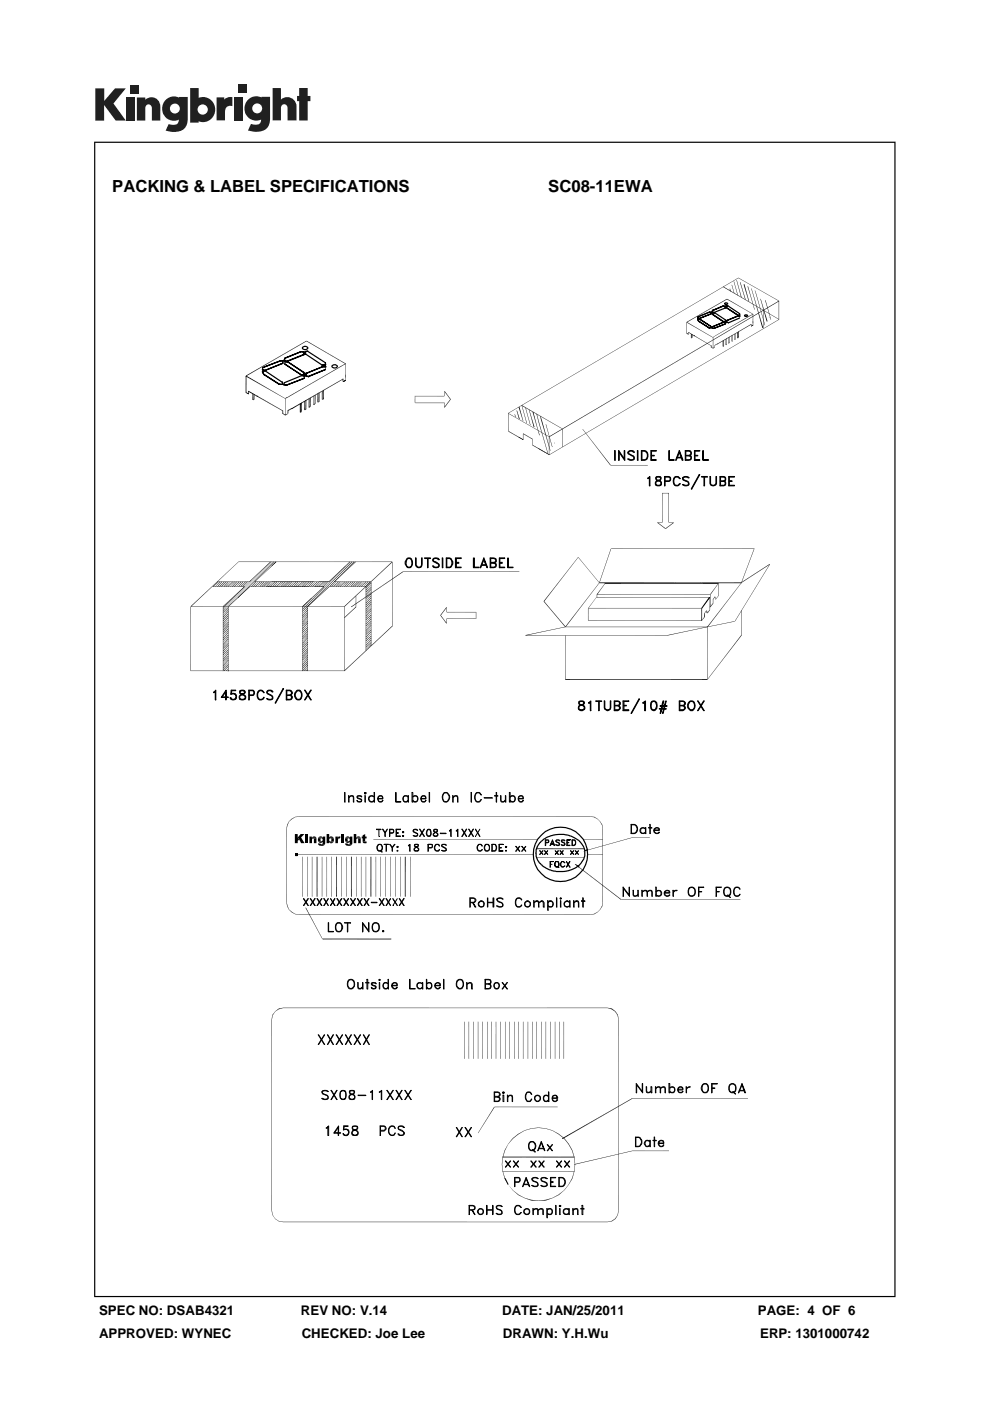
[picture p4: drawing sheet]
<svg xmlns="http://www.w3.org/2000/svg" width="210mm" height="297mm" viewBox="0 0 210 297" stroke-linecap="round" stroke-linejoin="round" font-family="sans-serif">
<defs><g id="words">
<g font-size="3.5">
<text x="23.8" y="40.6">PACKING &amp; LABEL SPECIFICATIONS</text>
<text x="116.3" y="40.6">SC08-11EWA</text>
</g>
<g font-size="2.8">
<text x="21" y="278.7">SPEC NO: DSAB4321</text>
<text x="63.8" y="278.7">REV NO: V.14</text>
<text x="106.5" y="278.7">DATE: JAN/25/2011</text>
<text x="160.7" y="278.7">PAGE: 4 OF 6</text>
<text x="21" y="283.6">APPROVED: WYNEC</text>
<text x="64" y="283.6">CHECKED: Joe Lee</text>
<text x="106.7" y="283.6">DRAWN: Y.H.Wu</text>
<text x="161.2" y="283.6">ERP: 1301000742</text>
</g>
</g></defs>
<g fill="#231f20">
<path d="M20.2 18.7h1.9v2.7l2.3-2.7h2.3l-2.6 3.2 2.6 3.7h-2.2l-2.4-3.3v3.3h-1.9z"/>
<path d="M26.7 20.7h1.8v4.9h-1.8z"/>
<path d="M49.6 20.7h1.8v4.9h-1.8z"/>
<path d="M27.6 18h1.8v1.8h-1.8z"/>
<path d="M50.6 17.9h1.8v1.8h-1.8z"/>
<path d="M29 20.7h1.8v.4a1.9 1.9 0 0 1 2.2-.3 1.9 1.9 0 0 1 1 2v2.8h-1.8v-2.7a.7 .7 0 0 0-.7-.8 .7 .7 0 0 0-.7 .8v2.7h-1.8z"/>
<path d="M45.9 20.6h1.7v.5a2.02 2.02 0 0 1 1.7-.5v1.9h-.2a1.12 1.12 0 0 0-1.4 1.3v1.7h-1.8z"/>
<path d="M57.8 18.7h1.8v2.4a1.98 1.98 0 0 1 2.2-.3 1.98 1.98 0 0 1 1.1 2v2.7h-1.9v-2.6a.7 .7 0 0 0-.7-.8 .7 .7 0 0 0-.7 .8v2.6h-1.8z"/>
<path d="M63.5 18.7h1.8v1.6h.5v1.1h-.5v4.1h-1.8v-4.1h-.5v-1.1h.5z"/>
<path d="M40.3 18.7v7.3h1.8v-.3a2.63 2.63 0 0 0 3.5-2.5 2.63 2.63 0 0 0-3.5-2.5v-2zM41.9 23.2a1.1 1.1 0 0 1 2.2 0 1.1 1.1 0 0 1-2.2 0z"/>
<path d="M35.3 21a2.56 2.56 0 0 0-.6 3.3 2.56 2.56 0 0 0 3.2 1.1 1.09 1.09 0 0 1-1.5 1.1l-.6-.2-.7 1.4a5.3 5.3 0 0 0 3.8-.2 2.69 2.69 0 0 0 .9-2.4v-4.5h-1.8v.1l-.8-.2a2.44 2.44 0 0 0-1.9 .5zM36 23a1.06 1.06 0 0 1 2.1 0 1.06 1.06 0 0 1-2.1 0z"/>
<path d="M52.8 21a2.56 2.56 0 0 0-.6 3.3 2.56 2.56 0 0 0 3.2 1 1.09 1.09 0 0 1-1.5 1.1l-.7-.1-.6 1.4a5.3 5.3 0 0 0 3.7-.3 2.69 2.69 0 0 0 1-2.3v-4.6h-1.8v.2l-.9-.3a2.44 2.44 0 0 0-1.8 .6zM53.5 23a1.06 1.06 0 0 1 2.1 0 1.06 1.06 0 0 1-2.1 0z"/>
</g>
<g fill="#000">
<path d="M155.6 59.6l.9 3zM156.2 59.4l1 3.7zM156.2 59.4l1.1 3.6zM157 59.9l1.1 3.6zM157 59.9v-.1l1.1 3.7zM52.2 79.6l12.8-7.3-12.8 7.5zM52.2 79.8l12.8-7.5h.1zM69 77.7l.1 .7h-.2zM69 77.7l.2 .1-.1 .6zM72.5 77.5l.8-.4-.7 .5zM72.6 77.6l.7-.5v.1zM65 72.3l8.3 4.8v.1z"/>
<path d="M65 72.3l8.3 4.8-8.3-4.8zM145.6 68.3l8.6-4.9-8.5 5zM145.6 70.7l.4 .1zM145.7 68.4l8.5-5v.1zM146 70.5v.4zM145.7 70.6l.3 .2-.4-.1zM146.5 70.8l.2 .9h-.2zM146.6 71.7l.2-.1zM146.5 70.8h.2v.9zM146.7 70.9l.2 .7h-.2zM146.7 70.9h.2v.7zM150.8 73.3l.1 .4h-.1z"/>
<path d="M146 70.5l4.9 2.9zM146 70.4l4.9 2.9-4.9-2.8zM150.8 73.3h.1v.4zM145.6 68.4l5.6 3.2zM145.6 68.4l.1-.1 5.5 3.2zM150.9 73.7l.4 .1zM151.2 73.8l.3-.2-.2 .3zM150.9 73.6l.4 .2zM151.3 73.9l.2-.3 .1 .1zM151.2 71.6l.3-.3zM151.2 71.5l.3-.2zM151.5 73.2l.6-.4-.5 .5z"/>
<path d="M151.5 73.3l.1 .3zM151.6 73.3l.5-.5 .1 .1zM151.7 71.2l7.5-4.4zM151.7 71.2l7.5-4.4v.1zM151.5 71.4l.2-.2zM151.5 71.3l.2-.1zM152 72.9l7.3-4.2-7.2 4.3zM152.1 73l7.2-4.3 .1 .1zM153.3 72.3l.1 1.1zM153.3 73.4h.2l-.1 .1zM153.5 73.4h.1l-.2 .1zM153.5 72.2l.1 1.2z"/>
<path d="M154.1 72.9l-.1 .3-.1-.1zM153.9 71.9l.1 1.2zM154.1 72.9l.1 .1-.2 .2zM154.1 71.7l.1 1.3zM154.5 71.5l.1 1.3zM154.7 72.6l-.1 .2h-.1zM154.7 72.6l.1 .1-.2 .1zM154.7 71.4l.1 1.3zM154.8 61.2l.2 .6h-.2zM154.8 61.2l.2 .6zM155.2 71.2l.1 1.1zM155.2 72.3h.1v.1z"/>
<path d="M155.2 60.4l.6 1.8zM155.3 72.3h.1l-.1 .1zM155.3 71.1l.1 1.2zM155.8 70.8l.1 1.2zM155.8 72l.2-.1-.1 .2zM155.9 72.1l.1-.2zM155.9 70.7l.1 1.2zM156.4 70.5l.1 1.2h-.1zM156.4 71.7l.2-.1zM156.5 70.3l.2 1.3h-.2zM156.4 70.5h.1v1.2zM156.5 70.3h.2v1.3z"/>
<path d="M156.9 67l.1 .4zM157.7 60.3l1.1 3.7zM157.7 60.3l.2-.1 1 3.7zM158.6 60.7l1 3.2zM159.2 66.8l.5-.2-.5 .3zM159.2 66.9l.5-.3zM159.3 61.2l.7 1.9zM159.3 69.1l.4-.2-.3 .3zM159.3 68.8l.1 .3zM159.4 69.2l.3-.3zM159.5 63.9l.6 1.8zM159.7 68.5v.5z"/>
<path d="M159.7 68.1v.4zM159.7 66.6v1.9zM154.2 63.5l5.5 3.2zM154.2 63.5v-.1l5.5 3.2zM159.7 68.9l-.3 .3zM159.4 69.1l.3-.2zM159.9 63.1l2 6.4h-.2zM159.9 63.1l2 6.4zM160.1 61.6l.3 .8zM160.3 62.4l2 6.6zM161.3 63.4l1.5 4.7-.2 .1zM161.3 63.4l1.5 4.7z"/>
<path d="M162.3 63.7l1.3 4.1zM162.3 63.7l.1-.1 1.2 4.2zM163 67.2l.2 .1zM156.6 59l8.6 4.9zM156.6 58.9l8.6 4.9zM153.3 60.8l11.9 7zM153.3 60.8l.1-.1 11.8 7zM52.2 83.2l.6 .2zM52.2 83.3l.6 .1-.1 .2zM52.6 82.9l.2 .6h-.2zM52.1 83.3l.7 .1-.1 .2zM52.2 83.2l.6 .2-.7-.1z"/>
<path d="M52.6 82.9h.2v.6zM53.5 83.4l.2 1.4h-.2zM53.6 84.7l.3-.2-.2 .4zM53.9 84.5l.1 .2-.3 .2zM53.5 83.4h.2v1.4zM53.8 83.6l.2 1h-.2zM53.8 83.6h.2v1zM59.9 87.1l.2 .7h-.2zM52.6 83l7.5 4.1-.1 .1zM52.7 82.8l7.4 4.3-7.5-4.1zM59.9 87.1h.2v.7zM52.1 79.8l8.4 4.7z"/>
<path d="M52.2 79.6l8.3 4.8-8.4-4.6zM60 87.8l.6 .1-.1 .2zM60.5 87.9l.5-.2-.4 .4zM60.1 87.7l.5 .2-.6-.1zM61 87.7l.1 .1-.5 .3zM60.5 84.4l.3-.2zM60.8 84.2l.1 .2-.4 .1zM61 87l.9-.5-.8 .7zM61 87.1l.2 .6h-.2zM61.1 87.2l.8-.7 .1 .2zM61 87.1h.2v.6zM61.2 84l11.3-6.5-11.2 6.6z"/>
<path d="M60.8 84.3l.4-.3-.3 .4zM61.3 84.1l11.2-6.6 .1 .1zM61.2 84l.1 .1-.4 .3zM61.8 86.6l11-6.3-10.9 6.4zM61.9 86.7l10.9-6.4v.1zM63.6 85.5l.2 1.9h-.2zM63.7 87.3l.2-.1-.1 .3zM63.6 85.5h.2v1.9zM63.9 87.2l.1 .1-.2 .2zM63.9 85.4l.1 1.8h-.1zM63.9 85.4h.1v1.8zM64.5 85l.2 1.9h-.2z"/>
<path d="M64.6 86.8l.3-.1-.3 .3zM64.9 86.7l.1 .1-.4 .2zM64.5 85h.2v1.9zM64.8 84.9l.2 1.8h-.2zM64.8 84.9h.2v1.8zM65.5 86.3l.2-.2-.1 .3zM65.5 84.5l.1 1.9h-.1zM65.7 86.1l.1 .2-.2 .1zM65.5 84.5h.1v1.9zM65.7 84.4l.2 1.8h-.2zM65.7 84.4h.2v1.8zM66.5 85.7l.2-.2-.1 .4z"/>
<path d="M66.5 83.9l.1 1.9zM66.7 85.5l.1 .2-.2 .2zM66.7 83.8l.2 1.8h-.2zM66.7 83.8h.2v1.8zM67.3 83.4l.2 1.9h-.2zM67.4 85.2l.3-.2-.2 .3zM67.7 85l.1 .2-.3 .1zM67.3 83.4h.2v1.9zM67.6 83.3l.2 1.8h-.2zM67.6 83.3h.2v1.8zM68.3 82.9l.1 1.8h-.1zM68.4 84.7l.2-.2z"/>
<path d="M68.4 84.8l.2-.3 .1 .1zM68.3 82.9h.1v1.8zM68.5 82.8l.2 1.8h-.2zM68.5 82.8h.2v1.8zM72.7 80.3l.1 .6h-.1zM72.8 80.9l.5-.3-.5 .4zM72.7 80.3h.1v.6zM73.3 80.6v.1l-.5 .3zM73.3 80v.6zM73.3 79.5v.5zM88 83.9l.1 1.5zM94.2 83l1.4 1.6-.1 .1z"/>
<path d="M94.2 83l.1 .9zM94.2 85.4l.1 1zM94.2 83l.1-.1 1.3 1.7zM95.5 84.6l-1.2 1.8-.1-.1zM95.5 84.6l.1 .1-1.3 1.7zM107.8 87.6l48.8-28.7zM107.8 87.7l48.8-28.8zM109.1 87.8l.2 .6zM109.1 87.8l.3 .5zM109.6 87.1l.6 1.8h-.1zM109.6 87.1v-.1l.6 1.9zM110 92.7l1 .5-.1 .1z"/>
<path d="M110 86.3l1 3zM110 92.7h.1l.9 .5zM110 86.3l.2-.1 .8 3.1zM110.7 86.1l1.1 3.6zM110.9 92l2.1 1.1-.1 .1zM107.8 91.5l3.2 1.7-.1 .1zM110.9 92l.1 1.3zM110.9 92l.1-.1 2 1.2zM107.8 91.5l.1-.1 3.1 1.8zM111.4 86.5l1.1 3.6zM112.2 86.9l1.2 3.6h-.2zM112.2 86.9l1.2 3.6z"/>
<path d="M112.9 87.3l1.1 3.2zM112.9 93.2l.1 1.2zM112.9 87.3h.2l.9 3.2zM113.8 87.8l.5 2zM113.9 90.5l.5 1.8zM113.8 87.8h.1l.5 1.9zM113.9 90.5l.6 1.7zM114.1 95.1l2.4 1.4zM114.1 95.1l.1-.1 2.3 1.4zM114.3 89.8l1.9 6.3zM114.3 89.8l.1-.1 1.8 6.4zM114.6 88.3l.3 .6h-.2z"/>
<path d="M114.6 88.3v-.1l.3 .7zM114.7 88.9l2.1 6.6zM114.7 88.9h.2l1.9 6.6zM115.7 90l1.5 4.8zM116.4 92.6l48.8-28.8-48.7 28.9zM116.5 96.4l48.7-28.7zM116.5 96.5l48.7-28.8zM116.5 92.7l48.7-28.9v.1zM107.8 87.7l8.7 5zM107.8 87.6l8.7 5zM112.9 94.4l3.7 2-.1 .1zM113 94.4l3.6 2-3.7-2z"/>
<path d="M117.5 93.8l.1 .2zM110.6 86l8.7 5zM110.6 86l.1-.1 8.6 5zM123.5 91l6 7.6v.1zM123.5 91l6 7.6zM52.9 123.3l4.4-4.2-4.4 4.3zM52.9 123.4l4.4-4.3 .1 .1zM58.4 119.1l-.7 .9-.1-.1zM54 123.3l4.5-4.2zM54 123.4l4.5-4.3 .1 .1zM69.7 123.3l4.5-4.2-4.4 4.3zM69.8 123.4l4.4-4.3 .1 .1z"/>
<path d="M70.9 123.3l4.5-4.2zM70.9 123.4l4.5-4.3 .1 .1zM122.6 118.1l-7.2 9.4h-.1zM122.6 118.1l-7.2 9.4zM139.4 110.9l1.1-.1zM139.4 110.8h1.1zM139.4 110.9l1.8 1.2h-.1zM139.4 110.9l.1-.1 1.7 1.3zM140.5 104.6l1.4-.1zM140.5 104.5h1.4zM141.1 112.1l1.7-1.3-1.6 1.3zM141.9 110.9l.9-.1z"/>
<path d="M141.9 110.8h.9zM141.2 112.1l1.6-1.3 .1 .1zM163.2 119.7l-7.3 12zM40.4 128.6l10.2-9.5-10.1 9.5zM40.5 128.6l10.1-9.5zM46.2 123.3l-1 1.1v-.1zM46.2 123.3l.1 .1-1.1 1zM46.6 123.3l-.9 1.1zM46.6 123.3l.1 .1-1 1zM47 123.3l-.8 1.1-.1-.1zM47 123.3l.1 .1-.9 1zM47.5 123.3l-.9 1.1-.1-.1z"/>
<path d="M47.5 123.3l.1 .1-1 1zM48 123.3l-1 1.1-.1-.1zM48 123.3v.1l-1 1zM48.4 131.4l-1 1.2-.1-.1zM48.4 130.9l-1 1.3-.1-.1zM48.4 130.5l-1 1.2-.1-.1zM48.4 135.4l-1 1.3-.1-.1zM48.4 135l-1.1 1.2zM48.4 138.6l-1 1.2-.1-.1zM48.4 138.1l-1.1 1.2zM48.4 137.7l-1 1.2-.1-.1zM48.4 137.3l-1 1.2-.1-.1z"/>
<path d="M48.4 136.8l-1 1.2h-.1zM48.4 136.4l-1 1.1h-.1zM48.4 135.9l-1 1.2-.1-.1zM48.4 134.6l-1 1.2-.1-.1zM48.4 134.1l-1 1.2h-.1zM48.4 133.6l-1.1 1.2zM48.4 133.2l-1 1.2-.1-.1zM48.4 132.7l-1 1.3-.1-.1zM48.4 132.3l-1 1.3-.1-.1zM48.4 131.9l-1 1.1h-.1zM48.4 130.1l-1 1.2-.1-.1zM48.4 129.6l-1 1.2h-.1z"/>
<path d="M48.4 129.2l-1.1 1.1zM48.4 128.7l-1 1.2-.1-.1zM48.1 128.6l-.7 .9-.1-.1zM47.6 128.6l-.2 .5-.1-.1zM48.4 131.4l-1 1.2zM48.4 130.9l.1 .1-1.1 1.2zM48.4 130.5l.1 .1-1.1 1.1zM48.4 135.4l.1 .1-1.1 1.2zM48.4 135l.1 .1-1.1 1.1zM48.4 138.6h.1l-1.1 1.2zM48.4 138.1l.1 .1-1.1 1.1zM48.4 137.7l.1 .1-1.1 1.1z"/>
<path d="M48.4 137.3l-1 1.2zM48.4 136.8l.1 .1-1.1 1.1zM48.4 136.4h.1l-1.1 1.1zM48.4 135.9l-1 1.2zM48.4 134.6l.1 .1-1.1 1.1zM48.4 134.1l.1 .1-1.1 1.1zM48.4 133.6l.1 .1-1.1 1.1zM48.4 133.2l.1 .1-1.1 1.1zM48.4 132.7l.1 .1-1.1 1.2zM48.4 132.3l.1 .1-1.1 1.2zM48.4 131.9h.1l-1.1 1.1zM48.4 130.1l.1 .1-1.1 1.1z"/>
<path d="M48.4 129.6l.1 .1-1.1 1.1zM48.4 129.2h.1l-1.1 1.1zM48.4 128.7l.1 .1-1.1 1.1zM48.1 128.6l-.7 .9zM47.6 128.6h.1l-.3 .5zM48.4 123.3l-.9 1.1-.1-.1zM48.4 123.3l.1 .1-1 1zM47.6 128.6l5.7-5.6-5.6 5.6zM53.3 123l-5.6 5.6zM48.9 123.3l-.9 1.1-.1-.1zM48.9 123.3l-.9 1.1zM57.6 119.1l-9.5 9.5z"/>
<path d="M49.3 123.3l-.9 1.1-.1-.1zM49.3 123.3l.1 .1-1 1zM49.7 123.3l-.9 1.1zM49.7 123.3l.1 .1-1 1zM50.2 123.3l-.9 1.1-.1-.1zM50.2 123.3v.1l-.9 1zM50.7 123.3l-1 1.1-.1-.1zM50.7 123.3v.1l-1 1zM51.1 123.3l-.9 1.1zM51.1 123.3l.1 .1-1 1zM58 119.1l-7.5 7.7-.1-.1zM58 119.1l.1 .1-7.6 7.6z"/>
<path d="M51.5 123.3l-.8 1.1-.1-.1zM51.5 123.3l.1 .1-.9 1zM52 123.3l-.9 1.1-.1-.1zM52 123.3l.1 .1-1 1zM52.4 123.3l-.9 1.1-.1-.1zM52.4 123.3l.1 .1-1 1zM47.3 128.6l4.5-4.3-4.4 4.3zM47.4 128.6l4.4-4.3 .1 .1zM48.4 128.6l4.5-4.3-4.4 4.3zM48.5 128.6l4.4-4.3 .1 .1zM54.2 123.3l-.8 1.1-.1-.1zM54.2 123.3l.1 .1-.9 1z"/>
<path d="M54.7 123.3l-.9 1.1-.1-.1zM54.7 123.3l-.9 1.1zM55.1 123.3l-.9 1.1-.1-.1zM55.1 123.3l.1 .1-1 1zM55.6 123.3l-1 1.1zM55.6 123.3l.1 .1-1.1 1zM56 123.3l-.9 1.1v-.1zM56 123.3l.1 .1-1 1zM56.5 123.3l-.9 1.1-.1-.1zM56.5 123.3l.1 .1-1 1zM56.9 123.3l-.9 1.1-.1-.1zM56.9 123.3l.1 .1-1 1z"/>
<path d="M57.3 123.3l-.8 1.1-.1-.1zM57.3 123.3l.1 .1-.9 1zM57.9 123.3l-1 1.1-.1-.1zM57.9 123.3l-1 1.1zM58.3 123.3l-1 1.1v-.1zM58.3 123.3l.1 .1-1.1 1zM58.4 119.1l.1 .1-.8 .8zM58.7 123.3l-.8 1.1-.1-.1zM58.7 123.3l.1 .1-.9 1zM59.2 123.3l-.9 1.1-.1-.1zM59.2 123.3l-.9 1.1zM59.6 123.3l-.9 1.1-.1-.1z"/>
<path d="M59.6 123.3l.1 .1-1 1zM60.1 123.3l-1 1.1zM60.1 123.3v.1l-1 1zM60.5 123.3l-.9 1.1-.1-.1zM60.5 123.3l.1 .1-1 1zM61 123.3l-.9 1.1-.1-.1zM61 123.3l.1 .1-1 1zM61.4 123.3l-.9 1.1-.1-.1zM61.4 123.3l.1 .1-1 1zM61.8 123.3l-.8 1.1-.1-.1zM61.8 123.3l.1 .1-.9 1zM62.3 123.3l-.9 1.1-.1-.1z"/>
<path d="M62.3 123.3l-.9 1.1zM62.8 123.3l-1 1.1-.1-.1zM62.8 123.3v.1l-1 1zM63.2 123.3l-.9 1.1v-.1zM63.2 123.3l.1 .1-1 1zM63.7 123.3l-.9 1.1-.1-.1zM63.7 123.3l-.9 1.1zM64.1 123.3l-.9 1.1-.1-.1zM64.1 123.3l.1 .1-1 1zM64.5 123.3l-.9 1.1zM64.5 123.3l.1 .1-1 1zM65 123.3l-.9 1.1-.1-.1z"/>
<path d="M65 123.3l.1 .1-1 1zM65.2 138.8l-1 1.2-.1-.1zM65.2 131.6l-1 1.2-.1-.1zM65.2 131.2l-1 1.2-.1-.1zM65.2 130.7l-1 1.2h-.1zM65.2 135.7l-1 1.2-.1-.1zM65.2 135.2l-1 1.2h-.1zM65.2 134.7l-1.1 1.2zM65.2 138.3l-1 1.3-.1-.1zM65.2 137.9l-1 1.2h-.1zM65.2 137.5l-1 1.1h-.1zM65.2 137l-1 1.2-.1-.1z"/>
<path d="M65.2 136.5l-1 1.3-.1-.1zM65.2 136.1l-1 1.2-.1-.1zM65.2 134.3l-1 1.2-.1-.1zM65.2 133.8l-1 1.3-.1-.1zM65.2 133.4l-1.1 1.2zM65.2 133l-1 1.2-.1-.1zM65.2 132.5l-1 1.2-.1-.1zM65.2 132l-1 1.3-.1-.1zM65.2 130.3l-1.1 1.1zM65.2 129.8l-1 1.2-.1-.1zM65.2 129.3l-1 1.3-.1-.1zM65.2 128.9l-1.1 1.2z"/>
<path d="M65.1 128.6l-.9 1.1-.1-.1zM64.7 128.6l-.5 .6h-.1zM64.2 128.6v.2zM65.2 138.8l.1 .1-1.1 1.1zM65.2 131.6l.1 .1-1.1 1.1zM65.2 131.2l-1 1.2zM65.2 130.7l.1 .1-1.1 1.1zM65.2 135.7l-1 1.2zM65.2 135.2l.1 .1-1.1 1.1zM65.2 134.7l.1 .1-1.1 1.1zM65.2 138.3l.1 .1-1.1 1.2zM65.2 137.9l.1 .1-1.1 1.1z"/>
<path d="M65.2 137.5h.1l-1.1 1.1zM65.2 137l-1 1.2zM65.2 136.5l.1 .1-1.1 1.2zM65.2 136.1l.1 .1-1.1 1.1zM65.2 134.3l.1 .1-1.1 1.1zM65.2 133.8l.1 .1-1.1 1.2zM65.2 133.4l.1 .1-1.1 1.1zM65.2 133h.1l-1.1 1.2zM65.2 132.5l-1 1.2zM65.2 132l.1 .1-1.1 1.2zM64.2 128.6l1.9-1.8-1.8 1.8zM65.2 130.3h.1l-1.1 1.1z"/>
<path d="M65.2 129.8l.1 .1-1.1 1.1zM65.2 129.3l.1 .1-1.1 1.2zM65.2 128.9l.1 .1-1.1 1.1zM65.1 128.6h.1l-1 1.1zM64.7 128.6h.1l-.6 .6zM66.1 126.8l-1.8 1.8zM65.5 123.3l-1 1.1v-.1zM65.5 123.3l.1 .1-1.1 1zM73.3 120l-8.5 8.6h-.1zM73.3 120l-8.5 8.6zM65.9 123.3l-.9 1.1zM65.9 123.3l.1 .1-1 1z"/>
<path d="M74.6 119.1l-9.4 9.5h-.1zM74.6 119.1l.1 .1-9.5 9.4zM66.3 123.3l-.8 1.1-.1-.1zM66.3 123.3l.1 .1-.9 1zM66.8 123.3l-.9 1.1-.1-.1zM66.8 123.3l-.9 1.1zM67.3 123.3l-1 1.1-.1-.1zM67.3 123.3v.1l-1 1zM67.7 123.3l-.9 1.1-.1-.1zM67.7 123.3l.1 .1-1 1zM68.2 123.3l-.9 1.1-.1-.1zM68.2 123.3l-.9 1.1z"/>
<path d="M68.6 123.3l-.9 1.1-.1-.1zM68.6 123.3l.1 .1-1 1zM69 123.3l-.9 1.1zM69 123.3l.1 .1-1 1zM69.5 123.3l-.9 1.1-.1-.1zM69.5 123.3v.1l-.9 1zM64.1 128.6l4.6-4.3-4.5 4.3zM64.2 128.6l4.5-4.3 .1 .1zM65.2 128.6l4.6-4.3-4.5 4.3zM75 119.1l-5 5.3-.1-.1zM65.3 128.6l4.5-4.3 .1 .1zM75 119.1l.1 .1-5.1 5.2z"/>
<path d="M71.3 123.3l-.9 1.1-.1-.1zM71.3 123.3l-.9 1.1zM71.7 123.3l-.9 1.1-.1-.1zM71.7 123.3l.1 .1-1 1zM72.2 123.3l-.9 1.1-.1-.1zM72.2 123.3v.1l-.9 1zM72.7 123.3l-1 1.1v-.1zM72.7 123.3l-1 1.1zM73.1 123.3l-.9 1.1-.1-.1zM73.1 123.3l.1 .1-1 1zM73.5 123.3l-.9 1.1zM73.5 123.3l.1 .1-1 1z"/>
<path d="M73 128.6l10.2-9.5-10.1 9.5zM73.9 123.3l-.8 1.1-.1-.1zM73 130.9l2.5-2.3-2.4 2.4zM73.1 128.6l10.1-9.5v.1zM73.9 123.3l.1 .1-.9 1zM75.5 128.6v.1l-2.4 2.3zM74.4 123.3l-.9 1.1-.1-.1zM74.4 123.3l.1 .1-1 1zM74.9 123.3l-1 1.1zM74.9 123.3l.1 .1-1.1 1zM75.3 123.3l-.9 1.1v-.1zM74.4 128.6l11.1-7.5-11 7.6z"/>
<path d="M75.3 123.3l.1 .1-1 1zM74.5 128.7l11-7.6 .1 .1zM75.8 123.3l-.9 1.1-.1-.1zM75.8 123.3l.1 .1-1 1zM76.2 123.3l-.9 1.1-.1-.1zM76.2 123.3l.1 .1-1 1zM76.6 123.3l-.8 1.1-.1-.1zM76.6 123.3l.1 .1-.9 1zM77.2 123.3l-1 1.1-.1-.1zM77.2 123.3l-1 1.1zM77.6 123.3l-1 1.1v-.1zM77.6 123.3l.1 .1-1.1 1z"/>
<path d="M78 123.3l-.9 1.1zM78 123.3l.1 .1-1 1zM78.4 123.3l-.8 1.1-.1-.1zM78.4 123.3l.1 .1-.9 1zM78.7 131.2l-1 1.2-.1-.1zM78.7 130.8l-1.1 1.1zM78.7 135.7l-1 1.2-.1-.1zM78.7 135.3l-1.1 1.1zM77.6 135.8l1.1-1-1 1.1zM78.7 136.6l-1.1 1.1zM77.6 137.2l1.1-1-1 1.1zM77.6 135.4l1.1-1-1 1.1z"/>
<path d="M78.7 133.9l-1 1.2-.1-.1zM77.6 134.5l1.1-1-1 1.1zM77.6 134.1l1.1-1.1-1 1.2zM78.7 132.5l-1 1.2-.1-.1zM78.7 132.1l-1.1 1.1zM77.6 132.7l1.1-1-1 1.1zM77.6 128.2l1.1-1-1 1.1zM78.7 126.7l-1 1.2-.1-.1zM77.6 131.4l1.1-1.1-1 1.1zM77.6 130.9l1.1-1-1 1.1zM78.7 129.4l-1 1.2-.1-.1zM77.6 130l1.1-1-1 1.1z"/>
<path d="M77.6 129.6l1.1-1-1 1.1zM78.7 128.1l-1 1.1h-.1zM77.6 128.6l1.1-1-1 1.1zM78.7 126.3l-1.1 1.1zM77.6 126.9l1.1-1-1 1.1zM77.6 126.4l1.1-1-1 1.1zM78.7 124.9l-1 1.2-.1-.1zM77.6 125.5l1.1-1-1 1.1zM77.6 125.1l1.1-1-1 1.1zM78.7 123.6l-1 1.2-.1-.1zM78.7 131.2l.1 .1-1.1 1.1zM78.7 130.8h.1l-1.1 1.1z"/>
<path d="M78.7 135.7l.1 .1-1.1 1.1zM78.7 135.3h.1l-1.1 1.1zM78.7 134.8l.1 .1-1.1 1zM78.7 136.6l.1 .1-1.1 1zM78.7 136.2l.1 .1-1.1 1zM78.7 134.4l-1 1.1zM78.7 133.9l.1 .1-1.1 1.1zM78.7 133.5l.1 .1-1.1 1zM78.7 133l-1 1.2zM78.7 132.5l.1 .1-1.1 1.1zM78.7 132.1l.1 .1-1.1 1zM78.7 131.7l.1 .1-1.1 1z"/>
<path d="M78.7 127.2l.1 .1-1.1 1zM78.7 126.7l.1 .1-1.1 1.1zM78.7 130.3l.1 .1-1.1 1zM78.7 129.9l-1 1.1zM78.7 129.4l.1 .1-1.1 1.1zM78.7 129l.1 .1-1.1 1zM78.7 128.6l-1 1.1zM78.7 128.1h.1l-1.1 1.1zM78.7 127.6l.1 .1-1.1 1zM78.7 126.3l.1 .1-1.1 1zM78.7 125.9h.1l-1.1 1.1zM78.7 125.4l-1 1.1z"/>
<path d="M78.7 124.9l.1 .1-1.1 1.1zM78.7 124.5l.1 .1-1.1 1zM78.7 124.1l-1 1.1zM78.7 123.6l.1 .1-1.1 1.1zM94.7 128.7l-1.2 1.8-.1-.1zM94.7 128.7l.1 .1-1.3 1.7zM94.7 131.2l.1 .9zM93.4 130.5l1.4 1.6-.1 .1zM94.7 128.8l.1 .9zM93.5 130.4l1.3 1.7-1.4-1.6zM100.9 129.7l.1 1.5zM115.3 127.5l4.7 5.4-.1 .1z"/>
<path d="M115.3 127.5h.1l4.6 5.4zM111.5 134.7l8.4-1.8zM111.4 134.7l8.5-1.8zM126.5 126.6l-1.7 2.4zM126.5 126.6l-1.8 2.4zM126.6 126.1l.1 .5zM129.5 116.4l-2.4 7.2zM122.6 118.1l4.6 5.5zM127.1 123.6l-7.1 9.4-.1-.1zM129.5 116.4l-2.3 7.2zM127.1 123.6l-7.1 9.4zM128.3 123.7l-1.6 2.4-.1-.1z"/>
<path d="M128.3 123.7l-1.6 2.4zM149.3 130.8l-.5 .8zM149.3 130.8l.1 .1-.6 .7zM149.3 130.1l.2 .5h-.2zM149.3 130.6h.2l-.2 .2zM149.3 130.7h.2zM149.5 130.6l-.1 .3zM149.3 130.8l.2-.1-.1 .1zM149.4 130l-.1 .1zM149.3 130.1h.2v.5zM149.3 130.1l.2-.1zM149.8 129.5l-.4 .5z"/>
<path d="M149.8 129.5v.1l-.3 .4zM149.8 129.5v-.1v.2zM149.8 129.6l.2 .3h-.2zM149.8 129.9h.2zM149.8 129.4v.2zM150 129.9l-.1 .1zM150 132.9l5.9-1.2zM150 133l5.9-1.3zM141.6 134.7l8.4-1.8zM149.9 129.5l.1 .1h-.2zM149.8 129.6h.2v.3zM150 129.9l.1 .1z"/>
<path d="M150.5 126.6l-1.7 2.4zM150.5 129.2l-.4 .8-.1-.1zM150.5 128.7l.1-.1zM150.5 126.6l.1 .1-1.8 2.3zM150.5 129.2l.1 .1-.5 .7zM151.2 127.2l.1 .6zM151.2 127.9l-.5 .8-.1-.1zM151.2 127v.2zM151.2 127.9l.1-.1v.2zM151.2 127.9l.1 .1-.6 .7zM151.2 127.2l.1-.1zM151.5 126.6l-.2 .5-.1-.1z"/>
<path d="M151.6 126.5l.1 .1h-.2zM151.5 126.6l-.2 .5zM151.6 126.5l.1 .1zM151.5 126.6h.2zM151.7 126.6l.1 .4zM151.7 127l.1 .1zM151.7 126.5l.1 .1zM151.7 127h.1zM152.3 126.4l-.5 .6zM152.3 123.7l-1.6 2.4-.1-.1zM152.3 126.4l-.4 .6zM152.3 123.7l-1.6 2.4z"/>
<path d="M157.2 134.7l-7.2 9.4zM157.2 123.6l-7.1 9.4-.1-.1zM159.9 116.4l-2.7 7.2zM157.2 123.5l6-3.9-5.9 4zM157.2 134.7h.1l-7.2 9.4zM157.2 123.6l-7.1 9.4zM159.9 116.4l-2.6 7.2zM157.3 123.6l5.9-4 .1 .1zM48.4 139.5l-1.1 1.2zM48.4 139.1l-1 1.1h-.1zM48.4 140.8l-1 1.2-.1-.1zM48.4 140.4l-1 1.2-.1-.1z"/>
<path d="M48.4 139.9l-1 1.3-.1-.1zM48.4 139.5l.1 .1-1.1 1.1zM48.4 139.1h.1l-1.1 1.1zM48.4 140.8l.1 .1-1.1 1.1zM48.4 140.4l-1 1.2zM48.4 139.9l.1 .1-1.1 1.2zM48.4 141.3l-.9 1-.1-.1zM48.4 141.3h.1l-1 1zM48.4 141.8l-.4 .5v-.1zM48.4 141.8l-.4 .5zM65.2 139.7l-1 1.2-.1-.1zM65.2 139.2l-1.1 1.2z"/>
<path d="M65.2 141l-1 1.3-.1-.1zM65.2 140.6l-1 1.2-.1-.1zM65.2 140.2l-1 1.1h-.1zM65.2 139.7h.1l-1.1 1.2zM65.2 139.2l.1 .1-1.1 1.1zM65.2 141l.1 .1-1.1 1.2zM65.2 140.6l.1 .1-1.1 1.1zM65.2 140.2h.1l-1.1 1.1zM65.2 141.5l-.6 .8-.1-.1zM65.2 141.5l-.6 .8zM65.2 141.9l-.1 .4-.1-.1zM65.2 141.9l.1 .1-.3 .3z"/>
<path d="M73 142.2l10.2-9.5-10.1 9.6zM73.1 142.3l10.1-9.6v.1zM60.9 174.9l-.2 .8zM61 175l-.3 .7zM61.2 174.2l-.3 .7zM61.3 174.2l-.3 .8-.1-.1zM61.8 173.6l.1 .1-.7 .5zM61.2 174.2l.7-.5zM61.8 173.6l.8-.4zM61.8 173.6l.8-.3-.7 .4zM62.5 176.8h.6v.8l.4 .4-.4 .3v.5h-.6zM62.6 173.2l.8-.1z"/>
<path d="M62.6 173.2h.8zM63.8 176.8h.8l-.7 .8 .7 1.2h-.7l-.8-1.2zM64.8 177.4h.5v1.4h-.5zM64.8 176.8h.5v.4h-.5zM65.6 177.4h.5v.2l1 .1-.8 .1-.1 1h-.6zM66.2 177.5a.54 .54 0 0 1 .9 .1zM66.4 177.8l.7-.1v1.1h-.5v-.9zM67.5 177.7h.7a.32 .32 0 0 0-.2 .3 .32 .32 0 0 0 .2 .3l-.7 .1zM67.5 178.8l1.4 .2a.84 .84 0 0 1-1.4-.2zM67.6 178.5l.8 .1a.55 .55 0 0 1-.8-.1zM67.6 177.5a.58 .58 0 0 1 .9 .1zM67.5 177.6h1v-.2h.5l-.1 1.6h-.7l.2-.1v-.4h-.8l-.1-.1 .7-.1 .2-.3-.2-.3h-.7z"/>
<path d="M69.3 176.8h.5v.7h.9l.1 .2h-.7a.35 .35 0 0 0-.3 .4 .35 .35 0 0 0 .3 .3h.7l-.1 .2h-.9v.2h-.5zM69.8 177.5l.4-.2 .5 .2zM69.8 178.6h.9h-.1a.55 .55 0 0 1-.8 0zM70.1 177.7h.7v.3v.4h-.7a.36 .36 0 0 0 .2-.3 .36 .36 0 0 0-.2-.4zM71.1 177.4h.5v.2l.3 .2-.2 .1v.9h-.6zM71.8 177.4h.4l-.1 .4-.5-.2zM72.3 177.4h.6v1.4h-.6zM72.3 176.8h.6v.4h-.6zM73.2 177.7h.7a.32 .32 0 0 0-.2 .3 .32 .32 0 0 0 .3 .3l-.7 .1zM73.2 178.8l1.5 .2a.84 .84 0 0 1-1.5-.2zM73.3 178.5l.8 .1a.55 .55 0 0 1-.8-.1zM73.3 177.5a.58 .58 0 0 1 .9 .1z"/>
<path d="M73.3 177.6h.9v-.2h.5v1.6h-.7l.2-.1v-.4h-.9v-.1l.7-.1 .2-.3-.3-.3h-.7zM75 176.8h.6v.7l.9 .2-.9 .1v1h-.6zM75.6 177.5a.55 .55 0 0 1 .9 .1zM75.8 177.8l.7-.1v1.1h-.5l-.1-.9zM76.9 177.1l.6-.3v.6h.3v.4h-.3l.1 .6-.7 .1v-.7h-.2v-.4h.2zM76.9 178.5l.8-.1v.4a.56 .56 0 0 1-.8-.3zM80.4 177.2l.1 .1zM82.7 177.2v.1zM100.8 177.2l.1 .1zM106.7 178.9l.1 .1zM120.9 178l.1 .1zM125.2 173.1l.8 .2z"/>
<path d="M125.2 173.1l.9 .1zM126.1 173.2l.6 .5zM126.1 173.2l.6 .5-.7-.4zM126.7 173.6l.6 .6zM127.3 174.2l.4 .8zM127.8 174.9v.8zM127.3 174.2l.5 .7-.1 .1zM60.7 191.3l.2 .8zM60.8 191.3l.1 .8zM61 192.1l.2 .7-.3-.7zM61 192.1l.3 .7zM61.2 192.8l.6 .6z"/>
<path d="M61.3 192.8l.6 .5-.1 .1zM61.9 193.3l.7 .5-.8-.4zM61.9 193.3l.7 .5zM62.6 193.8l.8 .1zM62.6 181l.1 .4zM63 181l.2 .4h-.2zM62.6 181.1l.5-.1zM62.6 181h.5zM62.6 181.4l.5-.1zM62.6 181.3h.5zM63 181h.2v.4zM64.8 192.5l3.6 6.6z"/>
<path d="M64.8 192.5l.1-.1 3.5 6.7zM70.1 191.9l.1 .1zM83.3 191.9l.1 .1zM117.3 182.6l.1 .1zM117.8 181.1h.1zM120.1 183.8l.1 .1zM121.9 183.3l9.9 7.4-.1 .1zM122 183.2l9.8 7.5-9.9-7.4zM122 183.2l.9 .5-.2 .2zM124 180.4l9.9-2.8zM124 180.5l9.9-2.9zM123.7 180.5l.9-.5 .1 .3z"/>
<path d="M125.2 193.8h.9zM126 193.8l.7-.5zM126 193.8l.7-.4-.6 .4zM126.7 193.3l.6-.5zM127.3 192.8l-.6 .5zM127.7 192.1h.1l-.5 .7zM127.8 192.1l-.5 .7zM127.8 191.3l-.1 .8zM127.8 191.3v.8zM57.8 215.2l-.2 .9zM57.9 215.3l-.3 .8zM58.4 214.4l-.6 .8z"/>
<path d="M58.4 214.5l-.5 .8-.1-.1zM58.4 214.4l.7-.6v.2zM58.4 214.4l.7-.4zM59.1 213.8l1-.1zM59.1 213.8l1-.1-1 .3zM128.9 213.7l.8 .3zM128.9 213.7l.9 .1-.1 .2zM129.8 213.8l.7 .7-.8-.5zM129.8 213.8l.8 .6-.1 .1zM130.5 214.5l.1-.1 .4 .9zM130.6 214.4l.5 .8-.1 .1zM131.1 215.2v.9z"/>
<path d="M131.1 215.2l.1 .9zM109.9 240.4l1.4-.8zM109.9 240.4l1.4-.7-1.3 .8zM111.3 239.6l1.4-.4zM111.3 239.6l1.4-.3zM112.7 239.2l1.5-.1zM114.2 239.1l1.5 .2zM115.7 239.2l1.5 .5zM57.6 256.7l.2 .9zM57.7 256.7l.2 .9zM57.8 257.6l.6 .8zM57.9 257.6l.5 .8z"/>
<path d="M58.4 258.4l.7 .6zM59.1 258.9l1 .2zM104.8 234.7l-3.4 5.5zM104.8 234.7h.1l-3.5 5.5zM106.4 246.8l.2 1.6zM106.5 246.8l.2 1.6zM106.6 248.4l.4 1.5zM106.6 245.3l-.2 1.5zM106.7 248.4l.3 1.5zM106.7 245.4l-.3 1.4zM107 249.9l.1-.1 .7 1.4zM107 243.9l-.4 1.4z"/>
<path d="M107.1 249.8l.7 1.4zM107.1 244l-.4 1.4zM107.8 251.2l1 1.1zM107.8 242.5l-.8 1.4zM107.8 242.6l-.7 1.4-.1-.1zM108.7 252.3l1.2 1.1zM108.7 241.3l.1 .1-1 1.1zM108.8 252.3l1.2 1-.1 .1zM108.8 241.4l-1 1.2zM109.9 253.4l.1-.1 1.3 .7zM108.7 241.3l1.2-.9 .1 .1zM110 253.3l1.3 .7z"/>
<path d="M108.7 241.3l1.3-.8-1.2 .9zM111.3 254l1.4 .5zM111.3 254l1.4 .4v.1zM112.7 254.4l1.5 .2-1.5-.1zM112.7 254.4l1.5 .2zM114.2 254.5h1.5zM114.2 254.5l1.5-.1v.1zM115.7 254.4l1.5-.4-1.5 .5zM115.7 254.4l1.5-.4zM117.2 254l1.3-.6zM117.2 254l1.2-.7 .1 .1zM118.4 253.3l1.3-1z"/>
<path d="M117.2 239.6l1.2 .9zM118.4 253.3l1.3-1-1.2 1.1zM117.2 239.6l1.3 .8-.1 .1zM119.2 241.3l14.8-8.4-14.7 8.6zM119.3 241.5l14.7-8.6 .1 .1zM120.6 251.2l-1 1.1zM118.5 240.4l1.1 1-1.2-.9zM118.5 240.4l1.2 .9-.1 .1zM121.3 249.8l.1 .1-.8 1.3zM119.6 241.4l.1-.1 .9 1.3zM121.4 249.9l-.8 1.3zM119.7 241.3l.9 1.2v.1z"/>
<path d="M121.7 248.4l-.4 1.4zM120.6 242.5l.7 1.5-.7-1.4zM121.8 248.4l-.4 1.5zM120.6 242.5l.8 1.4-.1 .1zM121.7 246.8l12.4-2.8zM121.9 246.8l-.2 1.6zM121.4 243.9l.3 1.5zM121.8 246.9l12.3-2.9zM122 246.8l-.3 1.6zM121.8 245.3l.1 1.5zM121.8 245.3l.2 1.5zM128.9 259h.9z"/>
<path d="M129.7 258.9l.8-.5h.1zM129.7 258.9l.9-.5-.8 .6zM131 257.6l-.5 .8zM131.1 257.6l-.5 .8h-.1zM131.1 256.7l-.1 .9zM131.2 256.7l-.2 .9z"/>
<path d="M20 30v245h169.9v-245zM20.2 30.3h169.5v244.5h-169.5z"/>
</g>
<g fill="none" stroke="#000" stroke-width=".21">
<path d="M52.2 79.7v3.6M73.3 77.1v2.9M145.7 68.4v2.2M151.2 71.5v2.4M161.9 65.7v3.9M165.2 63.8v3.9M60.5 84.4v3.6M88.1 84h6.1M88.1 85.4h6.1M107.8 87.7v3.7M116.5 92.7v3.7M119.3 91v3.8"/>
<path d="M129.5 98.6h7.9M50.6 119.1h32.6M83.2 119.2v13.6M129.6 116.3h30.4M140.5 104.5v6.3M141.8 104.5v6.3M40.5 128.6v13.7M40.5 128.6h32.6M45.1 124.4h6.7M46.1 123.4h6.8M47.3 128.6v13.7M48.4 128.6v13.7"/>
<path d="M53 124.4h15.7M54 123.4h15.8M64.2 128.6v13.7M65.3 128.6v13.7M69.9 124.4h7.8M70.9 123.4h7.8M73 128.6v13.7M75.5 126.4v2.3M77.6 124.3v13.7M78.7 123.4v13.5M85.6 121.2h24.6M94.8 129.8h6.1"/>
<path d="M94.8 131.1h6.1M111.5 134.7h30.1M119.9 132.9h30.1M119.9 134.7v9.4M124.8 129v2.6M124.8 131.6h24M124.8 128.9h24M126.5 126.7h24M126.6 126.1h24M127.2 123.6h30.1M128.3 123.7h24.1M148.8 129v2.6"/>
<path d="M150.1 132.9v11.2M150.6 126.6v2.6M150.6 126.1v2.6M152.3 123.7v2.7M157.3 129.4v5.3M40.5 142.2h32.6M48.4 142.2l.1 .1M119.9 144.1h30.1M60.8 175.7v15.6M63.4 173.1h61.8M73.1 168l.1 2zM73.9 168.7l.1 1.3z"/>
<path d="M74.3 168.8h.7v1.2l-.1-1.1-.5-.1-.4 .3zM75.8 169.1l.8 .4v.5a.65 .65 0 0 1-.9-.3l.2 .3M75.8 169.9h.8M75.8 168.9h.8M75.9 168.8v.4M76.6 169.5v.5M76.6 168.8l.1 .1-.1-.1-.4-.1-.5 .2a.91 .91 0 0 0 .9 .6M77.3 168.1l.2-.1 .2 .2-.3 .2zM77.4 168.1h.1M77.4 168.7l.1 1.3zM77.4 168.1l.1 .1zM78.3 168.9l.4-.2 .7 .2-.7-.1-.3 .1-.1 .6a.57 .57 0 0 0 .6 .5l.5-.3-.2 .3h-.5a.73 .73 0 0 1-.4-1.1z"/>
<path d="M79.2 178.1h34.8M79.4 168v2zM79.9 175.8l.9 .1zM80.1 179.2l.2-.2a.7 .7 0 0 1 .8 .7 .7 .7 0 0 1-.8 .7l-.2-.1a.94 .94 0 0 1 0-1.1zM80.2 169.3h.9l-.1-.4-.1-.1a.59 .59 0 0 0-.7 .6 .59 .59 0 0 0 .8 .5l.1-.3 .1 .1a.64 .64 0 0 1-.9 .2 .64 .64 0 0 1-.1-1 .59 .59 0 0 1 .9 0l.1 .5h-1M80.3 179.1a.7 .7 0 0 1 .8 .4 .7 .7 0 0 1-.3 .9h-.5a.9 .9 0 0 1 0-1.3zM80.4 175.9v1.4zM81.5 179h.9M81.6 176.6l.5-.8-.4 .8v.7l-.1-.7-.5-.8 .6 .8M81.9 179v1.5l.1-1.5M82.7 176.6h.5a.35 .35 0 0 0 .3-.4 .35 .35 0 0 0-.3-.3h-.5v1.4v-1.5h.5l.3 .2-.1 .6-.7 .1M83.2 179.7l.6-.7-.6 .7v.8v-.8l-.5-.7 .5 .7"/>
<path d="M83.9 168l.1 2h1h-1.1zM84 175.8h.9l-.8 .1v1.3l.8 .1h-.9zM84.1 176.6h.4l-.4 .1M84.3 179.4l.1 .1-.1 .2-.1-.1zM84.3 179.5h.1M84.3 179.5v.1zM85.4 177.2h.2l-.2 .1zM85.4 176.3l.2 .1-.1 .2-.1-.1zM85.4 176.4h.1M85.4 176.4l.1 .1zM85.6 168.8l.3-.1 .6 .2-.3-.1a.6 .6 0 0 0-.7 .6 .6 .6 0 0 0 .7 .6l.3-.3-.1 .3-.5 .1a.78 .78 0 0 1-.3-1.3zM86.5 168.7l.1 1.3z"/>
<path d="M86.7 179.2l.3-.2v1.5l-.1-1.4-.3 .3zM87.4 168h.2v2h-.2zM87.6 168.9l.6-.2a.73 .73 0 0 1 .5 .7 .73 .73 0 0 1-.5 .7l-.5-.1-.1-.3 .3 .3a.6 .6 0 0 0 .7-.6 .6 .6 0 0 0-.7-.6zM87.7 175.9a.6 .6 0 0 1 .9 .2l-.4-.2-.6 .2 .1 .2 .9 .4v.5l-.6 .1-.4-.1h1v-.3l-1-.6zM88 179.1h.7M88 179l-.1 .4 .8 .6v.4h-.7l-.1-.2v-.2l.8-.6v-.4zM88.1 179l-.1 .4 .8 .6-.1 .4-.2 .1-.6-.1-.1-.4 .9-.6-.1-.4M89 175.8l1 1.5zM89.3 169.3h1l-.1-.4-.2-.1a.59 .59 0 0 0-.7 .6 .59 .59 0 0 0 .9 .5l.1-.3 .1 .1a.64 .64 0 0 1-1 .2 .64 .64 0 0 1-.1-1 .59 .59 0 0 1 1 0l.1 .5h-1.1M89.9 175.8l-.9 1.5zM90.7 175.9h.6l.2 .7-.1 .5-.2 .2-.6-.1-.2-.3v-.5zM90.7 176h.6"/>
<path d="M90.7 177.2h.6M90.8 175.9a1.02 1.02 0 0 0 0 1.3M90.9 179.7h.6a.35 .35 0 0 0 .2-.3 .35 .35 0 0 0-.2-.4h-.6l-.1 1.5v-1.5l.9 .1-.1 .6-.7 .1M91 168l.1 2zM91.2 175.9l.2 .6-.2 .7M92 177.2h.2M92 176h.7M92 175.9v.3l.8 .6v.3l-.2 .1h-.6v-.4l.6-.3 .2-.4-.2-.3zM92.1 175.9l-.1 .3 .9 .6v.3a.6 .6 0 0 1-1 0v-.3l.8-.6-.1-.3M92.3 179.2l.2-.2h.6l.1 .4-.1-.3a.71 .71 0 0 0-.9 .4 .71 .71 0 0 0 .3 .9h.6l.1-.3-.1 .2a.69 .69 0 0 1-.9-.1 .69 .69 0 0 1 .1-1zM92.8 177.2h-.2M93.4 176.7h1.2z"/>
<path d="M93.7 179.2l.1-.2h.7l.2 .2-.4-.2-.6 .2 .1 .2 .8 .5 .1 .4-.4 .2-.6-.2h.9l-.1-.4-.7-.4zM94.2 168.1l.1-.1a1.02 1.02 0 0 1 1.1 1 1.02 1.02 0 0 1-1.1 1h-.1a1.39 1.39 0 0 1 0-1.9zM94.2 168.2l.3-.1a.94 .94 0 0 1 .8 .9 .94 .94 0 0 1-.8 1 .99 .99 0 0 1-.5-1.5zM95.3 176.1l.4-.3v1.5l-.1-1.3zM96 168.7l.1 1.3zM96.4 168.8h.6l.1 1.2-.1-1.1-.5-.1-.4 .3zM96.8 176.1l.3-.3v1.5l-.1-1.3zM98 175.8l1 1.5zM98.9 175.8l-.9 1.5zM99.4 175.8l1 1.5zM99.9 168l.1 2zM100.3 175.8l-.9 1.5z"/>
<path d="M100.8 175.8l1 1.5M101 168.1l.2-.1a.77 .77 0 0 1 .9 .5h-.2l-.3-.4h-.4a1.19 1.19 0 0 0 0 1.9h.4l.3-.5h.2a.75 .75 0 0 1-1.1 .5l-.3-.7v-.5zM101.4 179.2l.1-.2h.5l.3 .4-.4-.4a.76 .76 0 0 0-.6 .6 .76 .76 0 0 0 .2 .8h.5l.3-.3a.67 .67 0 0 1-1 .1 .67 .67 0 0 1 .1-1zM101.8 175.8l-1 1.5zM102.7 169.1l1.7 .1zM103 179.1a.71 .71 0 0 1 .8 .4 .71 .71 0 0 1-.2 .9h-.6a1.16 1.16 0 0 1 0-1.3zM103 179h.1a.47 .47 0 0 1 .7 .4v.7a.62 .62 0 0 1-.8 .3 .62 .62 0 0 1-.3-.9zM104.3 179h.8a.99 .99 0 0 1 0 1.4l-.8 .1zM104.4 179h.4a.89 .89 0 0 1 .3 1.4h-.7zM104.9 168.7l.7 .1zM105.2 168l.1 2zM105.8 179h.9h-.8v1.4l.8 .1h-.9z"/>
<path d="M105.9 179.7h.4l-.4 .1M106.2 168.7l.1 1.2 .5 .1 .4-.4-.3 .4h-.6zM107.2 179.5l.2-.1v.2l-.1 .1zM107.2 168.7l.1 1.3zM107.3 179.5h.1M107.3 179.5l.1 .1zM108 168h.2v2h-.2zM108.2 168.9l.6-.2a.73 .73 0 0 1 .5 .7 .73 .73 0 0 1-.5 .7l-.4-.1-.2-.3 .3 .3a.6 .6 0 0 0 .7-.6 .6 .6 0 0 0-.7-.6zM109.4 179.4l.8 1.1zM110 169.3h.9l-.1-.4-.1-.1a.59 .59 0 0 0-.7 .6 .59 .59 0 0 0 .8 .5l.1-.3 .1 .1a.64 .64 0 0 1-.9 .2 .64 .64 0 0 1-.1-1 .59 .59 0 0 1 .9 0l.1 .5h-1M110.2 179.4l-.8 1.1zM110.7 179.4l.8 1.1z"/>
<path d="M111.5 179.4l-.8 1.1zM113.8 180h10.1M115.7 178.6h.6v-.4l-.6-.1v1.2v-1.2h.6v.5l-.6 .1M117.2 178.1l.4 1.2-.4-1-.5 1zM117.4 178.9h-.6h.7M118 178.1h.6l.1 .2-.3-.2-.5 .2 .8 .6-.2 .3-.6-.1h.7v-.3l-.7-.5zM119.1 178.1h.6l.1 .2-.3-.2-.4 .1v.2l.7 .4v.3l-.3 .2-.5-.2h.8l-.1-.3-.6-.3zM120.2 178.1h.7h-.6v1.1l.6 .1h-.7zM120.3 178.6h.4l-.4 .1M121.3 178.1h.6l.2 .2v.6l-.4 .4h-.4zM121.4 178.1l.5 .1 .2 .3v.3l-.3 .4h-.4zM123.7 178.1h4.1"/>
<path d="M127.8 175.7v15.6M133.9 174.8h.6a1.03 1.03 0 0 1 .7 1 1.03 1.03 0 0 1-.7 .9h-.6zM133.9 177.6h3.9M133.9 174.9l.9 .1a.99 .99 0 0 1-.3 1.7h-.6zM135.9 175.6l.3-.1 .7 .2-.4-.1a.55 .55 0 0 0-.6 .5 .55 .55 0 0 0 .6 .6l.4-.2-.7 .2a.65 .65 0 0 1-.3-1.1zM136.9 175.5l.1 1.2zM137.6 175.5l.7 .1zM137.8 174.8l.1 1.9zM138.8 176h1v-.2a.56 .56 0 0 0-.9-.1 .56 .56 0 0 0 0 .8 .56 .56 0 0 0 .9-.1l.1 .1a.65 .65 0 0 1-1 .1 .65 .65 0 0 1 0-.9 .65 .65 0 0 1 1 .1v.3h-1.1M62.6 181.1h.1M62.6 181.3h.1M62.6 181.2h.1"/>
<path d="M62.6 181h.5v.4h-.5M62.7 181v.1zM62.7 181.1v.1M62.7 181.2v.2zM62.7 181.1h.1M62.7 181.3h.1M62.7 181.2h.1M62.8 181h.1M62.8 181v.1zM62.8 181.1h.1M62.8 181.2h.1M62.8 181.2v.2z"/>
<path d="M62.8 181.3h.1M62.8 181.1h.1zM62.8 181.3h.1zM62.9 181v.1zM62.9 181.1v.1M62.9 181.2v.2zM62.9 181.1h.1M62.9 181.3h.1M62.9 181.2h.2M63 181h.1M63 181v.1zM63 181.1h.1"/>
<path d="M63 181.2h.1M63 181.2v.2zM63 181.3h.1M63.1 181.2h50M63.4 193.9h61.8M64.2 181.6v8.5M64.4 190.5l1 1.5zM65.2 181.6v8.5M65.3 190.5l-.9 1.5zM65.8 190.5l1 1.5zM66.2 181.6v8.5M66.7 190.5l-.9 1.5z"/>
<path d="M67.3 181.6v8.5M67.3 190.5l1 1.5zM68.2 190.5l-.9 1.5zM68.3 181.6v8.5M68.4 199.1h14.6M68.7 190.5l.9 1.5zM69.3 181.6v8.5M69.6 190.5l-.9 1.5zM69.6 195.6l.1 1.9 1 .1h-1.1zM70.1 190.5l1 1.5zM70.3 181.6v8.5M71 190.5l-.9 1.5z"/>
<path d="M71.4 181.6v8.5M71.5 195.7l.2-.1a.98 .98 0 0 1 1 1 .98 .98 0 0 1-1 1 1.21 1.21 0 0 1-.2-1.9zM71.5 190.5l1 1.5zM71.5 195.8a.66 .66 0 0 1 1 .6 .8 .8 0 0 1-.8 1.1 1.1 1.1 0 0 1-.2-1.7zM72.4 190.5l-.9 1.5zM72.5 181.6v8.5M72.9 190.5l1 1.5zM73.1 195.6l1.3 .1zM73.5 181.6v8.5M73.7 195.7v1.9l.1-1.9M73.9 190.5l-1 1.5zM74.4 190.5l1 1.5z"/>
<path d="M74.5 181.6v8.5M75.3 190.5l-.9 1.5zM75.6 181.6v8.5M75.8 190.5l1 1.5zM76.6 181.6v8.5M76.7 190.5l-.9 1.5zM76.9 195.6l1.3 1.7 .1-1.7v2l-1.3-1.7-.1 1.7zM77.2 190.5l1.1 1.5zM77.6 181.6v8.5M78.2 190.5l-1 1.5zM78.7 181.6v8.5M78.8 191.3l1.1 .1z"/>
<path d="M79.3 195.7a.87 .87 0 0 1 .9 .1 .87 .87 0 0 1 .3 1 .81 .81 0 0 1-1.1 .7 .81 .81 0 0 1-.5-1.1zM79.3 195.8a.85 .85 0 0 1 1.1 .8 .85 .85 0 0 1-1.1 .8 1.33 1.33 0 0 1 0-1.6zM79.7 181.6v8.5M80.5 190.5l1 1.5zM80.6 180.3l.4 .3zM80.7 181.6v8.5M81.1 197.4l.2-.1 .1 .2-.2 .1zM81.2 197.4h.1M81.2 197.4l.1 .1zM81.4 190.5l-.9 1.5zM81.8 181.6v8.5M81.9 190.5l.9 1.5z"/>
<path d="M82.8 190.5l-.9 1.5zM82.9 181.6v8.5M83.3 190.5l1 1.5M83.9 181.6v8.5M84.2 180.4h.2zM84.3 180.4h.1M84.3 190.5l-1 1.5zM84.7 190.5l1 1.5zM84.9 181.6v8.5M85.6 190.5l-.9 1.5zM86 181.6v8.5M87 181.6v8.5"/>
<path d="M87.9 180.3l.2 .1M88.7 180.3l-.2 .1M99.7 191.3h.7a.43 .43 0 0 0 .4-.4 .43 .43 0 0 0-.4-.4h-.7v1.8v-1.9h.7l.5 .3a.6 .6 0 0 1-.5 .7h-.7M100.3 191.4l.5 .9h.1l-.6-.9M103.4 190.4l.1 1.9zM103.5 191.3h1.1M103.5 191.4h1.1M104.6 190.4h.1v1.9h-.1zM105.3 190.6a.99 .99 0 0 1 1.4 0l-.9-.1h-.2l-.1 .3a1.02 1.02 0 0 0 .9 .6l.3 .3v.4a.94 .94 0 0 1-1.4 0l.5 .1 .7-.1 .1-.4-.3-.3a1.02 1.02 0 0 1-1-.6zM107.2 180.4h.2zM107.3 180.4h.1M109.6 190.5l.6-.1 .5 .4-.5-.3h-.4a1.11 1.11 0 0 0 0 1.7h.4l.5-.3-.1 .2a.79 .79 0 0 1-1.1 .1 .79 .79 0 0 1-.2-1.1z"/>
<path d="M113.2 191l.1 1.3zM113.7 191h.3l.2 .1 .1 1.2-.2-1.1a.64 .64 0 0 0-.8 .2zM113.8 181.9h10.1M114.3 191.4l.5-.4h.3l.3 .4v.9h-.2l-.1-1.1-.3-.1zM114.5 180.4l.6 .7zM115.1 180.4l-.6 .7zM115.5 180.4l.7 .7zM116.2 180.4l-.7 .7zM116.2 191v2zM116.2 191.3l.4-.3h.3a.81 .81 0 0 1 .4 1.1 .6 .6 0 0 1-1.1 0l.4 .1a.56 .56 0 0 0 .7-.5 .56 .56 0 0 0-.7-.6zM116.7 182.7h.7h-.6v1.2zM116.8 183.3h.3z"/>
<path d="M117.8 180.4l.6 .7zM117.9 182.7h.3a.7 .7 0 0 1 .2 1.1h-.5a.7 .7 0 0 1 .1-1.1h.4l.1 .2a.68 .68 0 0 1-.3 1 .67 .67 0 0 1-.6-.5 .67 .67 0 0 1 .3-.7zM118 190.4l.1 1.9zM118.2 183.7l.3 .2zM118.4 180.4l-.6 .7zM118.8 180.4l.7 .7zM118.8 190.5l.2-.1v.1l-.1 .1zM118.9 190.5h.1M118.9 191l.1 1.3zM118.9 190.5h.1zM119.4 180.4l-.6 .7zM119.7 191.3l.4-.3h.3l.4 .3-.8-.1a.57 .57 0 0 0 0 1l.8-.1a.67 .67 0 0 1-.9 .1 .67 .67 0 0 1-.2-.9z"/>
<path d="M120.1 182.7l.8 1.2zM120.8 182.7l-.7 1.2zM120.8 191l.1 1.3zM121 180.4l.7 .7zM121.7 180.4l-.7 .7zM121.7 191l.1 1.3zM122 180.4l.7 .7zM122.2 191h.3l.2 .1 .1 1.2-.2-1.1a.64 .64 0 0 0-.8 .2zM122.7 180.4l-.7 .7zM123.4 191h.6v.1h-.6zM123.6 190.4l.1 1.9zM124.6 181.2h3.2"/>
<path d="M131.8 190.8h25.2M132.2 188.1l1.2 1.7 .1-1.7v1.9l-1.3-1.7v1.7zM134.3 188.8l.1 1.1a.66 .66 0 0 0 .9-.2 .68 .68 0 0 1-.9 .2zM135.3 188.8l.1 1.2zM136.1 188.8l.1 1.2zM136.2 189.1a.77 .77 0 0 1 1-.3l.1 1.2-.1-.9-.1-.2-.4-.1zM137.3 189.1a.65 .65 0 0 1 1-.3v1.2l-.1-1.1a.64 .64 0 0 0-.9 .2zM139.1 188.1l.1 1.9zM139.2 189l.6-.2a.63 .63 0 0 1 .6 .6 .63 .63 0 0 1-.6 .6l-.6-.2 .4 .1a.55 .55 0 0 0 .6-.5 .55 .55 0 0 0-.6-.6zM141 189.3h1v-.2a.56 .56 0 0 0-.9-.1 .56 .56 0 0 0 0 .8 .56 .56 0 0 0 .9-.1l.1 .1a.65 .65 0 0 1-1 .1 .65 .65 0 0 1 0-1 .65 .65 0 0 1 1 .2v.3h-1.1M142.7 188.8l.1 1.2zM142.9 189l.3-.2h.4a.63 .63 0 0 0-.8 .5z"/>
<path d="M146.3 188.3a.85 .85 0 0 1 1.1 .8 .85 .85 0 0 1-1.1 .8 1.33 1.33 0 0 1 0-1.6zM146.3 188.2a.87 .87 0 0 1 1 .1 .87 .87 0 0 1 .2 1 .81 .81 0 0 1-1 .7 .81 .81 0 0 1-.5-1.2zM148.2 188.1h1.1l-1.1 .1v1.8zM148.2 189h.6l-.6 .1M151.9 188.1h1.1l-1 .1v1.8zM152 189h.6l-.6 .1M153.8 188.3a.85 .85 0 0 1 1.2 .8 .85 .85 0 0 1-1.2 .8 1.33 1.33 0 0 1 0-1.6zM153.8 188.2a.87 .87 0 0 1 1 .1 .87 .87 0 0 1 .2 1 .81 .81 0 0 1-1 .7 .81 .81 0 0 1-.5-1.2zM154.3 189.8l.6 .5zM155.9 188.2l.6-.1 .5 .4-.5-.3h-.4a1.11 1.11 0 0 0 0 1.7h.4l.5-.3-.1 .2a.79 .79 0 0 1-1.1 .1 .79 .79 0 0 1-.2-1.1zM57.6 216.1v40.6M60.1 213.7h68.8"/>
<path d="M67.5 219.4l1.4 2zM68.8 219.4l-1.3 2zM69.5 219.4l1.2 2zM70.6 219.4l-1.1 2zM71.3 219.4l1.4 2zM72.6 219.4l-1.3 2zM73.3 219.4l1.2 2zM74 207.7a.92 .92 0 0 1 1.1 .3 .92 .92 0 0 1 .1 1.1 .79 .79 0 0 1-1.1 .5 .79 .79 0 0 1-.4-1zM74 207.8a.73 .73 0 0 1 1.1 .6 .9 .9 0 0 1-.7 1.2 1.12 1.12 0 0 1-.4-1.8zM74.4 219.4l-1.1 2zM75.1 219.4l1.4 2zM75.9 208.3l.2 1.1 .4 .2 .4-.3-.3 .3h-.6z"/>
<path d="M76.4 219.4l-1.3 2zM76.9 208.3l.1 1.4zM77.1 219.4l1.2 2zM77.6 208.3l.7 .1zM77.8 207.6h.2v2.1h-.2zM78.3 219.4l-1.2 2zM78.8 208.7l.9 .4 .1 .2a.55 .55 0 0 1-.5 .4 .55 .55 0 0 1-.5-.4l.1 .3M78.8 209.4l.3 .2 .6-.2M78.8 208.5h.9M78.9 208.4v.4M79.6 209.1v.5M79.6 208.4l.2 .2-.1-.2-.5-.1-.4 .2a.94 .94 0 0 0 .9 .7"/>
<path d="M80.4 207.7l.1-.1 .1 .2-.1 .1zM80.5 207.7h.1M80.5 208.3v1.4zM80.5 207.7v.1zM81.4 208.5l.3-.2 .6 .3-.3-.2a.6 .6 0 0 0-.7 .6 .6 .6 0 0 0 .7 .6l.3-.3-.2 .3-.4 .1a.78 .78 0 0 1-.3-1.2zM82.3 207.6l.1 2.1zM83.2 208.9h1v-.2a.52 .52 0 0 0-.9-.1l-.1 .3a.6 .6 0 0 0 .9 .5l.1-.1h.1a.58 .58 0 0 1-.9 .3 .66 .66 0 0 1-.2-1 .66 .66 0 0 1 1.1 .1v.3h-1.1M86.9 207.6l.1 2 1.1 .1h-1.2zM88.6 208.5l.3-.2 .7 .3-.4-.2a.6 .6 0 0 0-.7 .6 .6 .6 0 0 0 .7 .6l.4-.3-.3 .3-.4 .1a.74 .74 0 0 1-.3-1.2zM89.6 208.3l.1 1.4zM90.4 207.6l.1 2.1zM90.5 208.6l.7-.3a.74 .74 0 0 1 .4 .7 .74 .74 0 0 1-.5 .7l-.4-.1-.2-.3 .4 .3a.6 .6 0 0 0 .6-.6 .6 .6 0 0 0-.6-.6z"/>
<path d="M92.3 208.9h1a.47 .47 0 0 0-.6-.5 .61 .61 0 0 0-.4 .7 .61 .61 0 0 0 .7 .5l.3-.3h.1a.64 .64 0 0 1-1 .2 .64 .64 0 0 1 0-1 .64 .64 0 0 1 1 .2v.3h-1.1M94.1 207.6l.1 2.1zM97 207.9a.78 .78 0 0 1 1.1 0 1.21 1.21 0 0 1-.4 1.8 1.07 1.07 0 0 1-.9-.7 1.07 1.07 0 0 1 .2-1.1zM97.2 207.8a.68 .68 0 0 1 1 .6 .9 .9 0 0 1-.7 1.2 1.06 1.06 0 0 1-.3-1.8zM98.5 216.6v7.9M99 208.3l.1 1.4zM99.1 208.7l.5-.4 .4 .1 .2 .3v1h-.2l-.1-1.2-.3-.1zM99.5 216.6v7.9M100.5 216.6v7.9M101.4 216.6v7.9M102.3 216.6v7.9M103 208.6l1-.1v-.7l-1-.1v1.9h.6l.4-.2v-.6l-.4-.1h-.6"/>
<path d="M103.3 216.6v7.9M103.6 208.6l.4 .1 .1 .3-.1 .6-1.1 .1v-2.1h.7l.5 .2v.5l-.1 .3-.4 .1M104.3 216.6v7.9M104.9 208.6l.1-.1a.61 .61 0 0 1 .9 .4 .61 .61 0 0 1-.7 .7 .77 .77 0 0 1-.3-1zM105 208.4a.66 .66 0 0 1 .9 .6 .66 .66 0 0 1-.9 .6 .81 .81 0 0 1 0-1.2zM105.2 216.6v7.9M106.2 216.6v7.9M106.5 208.3l1.1 1.4zM107.2 216.6v7.9M107.5 208.3l-1 1.4zM108.1 216.6v7.9M109.1 216.6v7.9"/>
<path d="M110 216.6v7.9M111 216.6v7.9M112 216.6v7.9M112.9 216.6v7.9M113.8 216.6v7.9M114.9 216.6v7.9M115.8 216.6v7.9M116.7 216.6v7.9M117.7 216.6v7.9M118.7 216.6v7.9M119.6 216.6v7.9M131.2 216.1v40.6"/>
<path d="M68.3 231.4a.99 .99 0 0 1 1.3 0l-.5-.1-.7 .1v.2l.3 .3a.87 .87 0 0 1 .9 1 .99 .99 0 0 1-1.3 0h.1a.94 .94 0 0 0 1.1 0v-.4a1.05 1.05 0 0 0-1.1-.6zM69.2 239.1l.5-.4v2h-.2v-1.8zM70.2 231.2l1.3 1.9zM71.4 231.2l-1.2 1.9zM72.4 231.4h.8M72.4 233h.8M72.4 231.3a.68 .68 0 0 1 .9 .2 1.83 1.83 0 0 1-.1 1.5 .76 .76 0 0 1-1-.2 1.53 1.53 0 0 1 .2-1.5zM72.5 231.3a1.32 1.32 0 0 0 0 1.7M73 231.3a1.32 1.32 0 0 1 0 1.7M73.6 239.5a.68 .68 0 0 1 0 1.2M73.9 239.9l-.1-.3-.3-.1-.7 .1 .1-.9h1l-.9 .1-.1 .7 .8-.1a.72 .72 0 0 1 .3 .9 .72 .72 0 0 1-.7 .5l-.5-.2v-.3a.6 .6 0 0 0 1 .3l.1-.4M74.1 232.9l.3 .1"/>
<path d="M74.2 231.3l-.1 .3a.95 .95 0 0 0 .9 .6l.2 .6a.74 .74 0 0 1-1 .2l-.1-.5 .2-.3a.86 .86 0 0 0 .9-.8 .74 .74 0 0 0-1-.1zM74.2 231.4h.9M74.3 231.3a.45 .45 0 0 0 .1 .6 .74 .74 0 0 1 .9 .9l-.4 .3-.8-.1a.61 .61 0 0 1 .3-1l.5-.1a.45 .45 0 0 0 .1-.6M74.8 238.8l-.1 .4a.67 .67 0 0 0 .8 .4l.1 .2a.48 .48 0 0 1 .2 .8 .79 .79 0 0 1-1.1-.3l.1-.4 1-.5 .1-.3a.79 .79 0 0 0-1.1-.3zM74.8 238.9h1M74.9 238.8v.6l.6 .2a.66 .66 0 0 1 .3 1.1h-.3a.67 .67 0 0 1-.9-.6 .67 .67 0 0 1 .9-.6l.3-.3-.2-.4M75.2 232.9l-.2 .1M76 232.2l1.6 .1zM78.6 231.5l.4-.3v1.9l-.1-1.7zM80.5 231.5l.5-.3v1.9l-.1-1.7zM80.7 239.6h.8a.46 .46 0 0 0 .3-.4 .46 .46 0 0 0-.3-.4h-.8l-.1 1.9v-2l1 .1 .3 .6-.4 .4h-.8M82.1 231.2l1.3 1.9z"/>
<path d="M82.7 238.9a.68 .68 0 0 1 1.1 .3 .67 .67 0 0 0-1-.3 1.04 1.04 0 0 0 .4 1.8l.4-.1 .2-.4a.73 .73 0 0 1-.8 .6 .73 .73 0 0 1-.6-.8v-.5zM83.3 231.2l-1.2 1.9zM84 231.2l1.3 1.9zM84.6 238.8a.93 .93 0 0 1 1.2 .3h-.3l-.2-.3-.7 .1a.36 .36 0 0 0 .2 .6l.5 .1 .5 .6v.2a.82 .82 0 0 1-1.4 0l.5 .3h.4l.3-.3-.2-.5-.9-.5-.1-.3zM85.2 231.2l-1.2 1.9zM85.9 231.2l1.3 1.9zM87.1 231.2l-1.2 1.9zM96.8 239.1l1.3 1.9zM98 239.1l-1.2 1.9zM98.6 239.1l1.4 1.9zM99.9 239.1l-1.3 1.9zM104.9 232.5l.9-.1a.48 .48 0 0 0-.2-.8h-.7v1.9h.7a.43 .43 0 0 0 .3-.5 .43 .43 0 0 0-.3-.4h-.7"/>
<path d="M104.9 234.7h13.4M105.6 232.5l.5 .4a.6 .6 0 0 1-.5 .7h-.8v-2.1h.8a.6 .6 0 0 1 .5 .7l-.5 .4M106.6 231.6h.3v.3h-.2zM106.7 231.6h.1M106.7 232.2h.2v1.4h-.2zM106.7 231.6l.2 .1zM107.6 232.2l.1 1.4zM108 232.3h.6l.1 1.3-.2-1.2-.4-.1-.4 .3zM111.8 231.6l.6-.1 .4 .5-.4-.4h-.5a1.19 1.19 0 0 0 0 1.9h.5l.4-.5-.3 .5a.93 .93 0 0 1-1-.4 .93 .93 0 0 1 0-1.1zM115.4 232.3l.3-.1 .6 .3-.3-.2a.6 .6 0 0 0-.7 .6 .6 .6 0 0 0 .7 .6l.3-.3-.1 .3-.5 .1a.78 .78 0 0 1-.3-1.3zM116.3 231.5l.1 2.1zM117.2 232.8h.9l-.1-.4-.1-.1a.59 .59 0 0 0-.7 .6 .59 .59 0 0 0 .8 .5l.1-.3 .2 .1a.64 .64 0 0 1-1 .2 .64 .64 0 0 1 0-1 .64 .64 0 0 1 1 .2v.3h-1.1"/>
<path d="M134 232.9h24.6M135 229.7l1.2 1.7 .1-1.7v2l-1.3-1.7v1.7zM137.1 230.4l.1 1a.54 .54 0 0 0 .9 0 .65 .65 0 0 1-.9 .2zM138.1 230.4h.2v1.3h-.2zM139 230.4l.1 1.3zM139.1 230.8a.65 .65 0 0 1 .9-.3l.1 1.2-.2-1.1a.64 .64 0 0 0-.8 .2zM140.1 230.8a.68 .68 0 0 1 .9-.3l.1 1.2-.1-1.1a.66 .66 0 0 0-.9 .2zM141.9 229.7h.2v2h-.2zM142.1 230.7l.6-.3a.67 .67 0 0 1 .5 .7 .67 .67 0 0 1-.5 .6l-.6-.3a.69 .69 0 0 0 .9 0l.1-.2a.53 .53 0 0 0-.1-.6 .53 .53 0 0 0-.6-.1zM143.8 230.9h1l-.1-.3a.57 .57 0 0 0-.9 .2 .57 .57 0 0 0 .4 .8l.7-.2a.61 .61 0 0 1-1 .2 .61 .61 0 0 1 0-1 .61 .61 0 0 1 1 .2v.3h-1.1M145.5 230.4l.1 1.3zM145.7 230.7l.7-.3-.8 .5z"/>
<path d="M149.2 229.9a.66 .66 0 0 1 1 .6 .8 .8 0 0 1-.8 1.1 1.1 1.1 0 0 1-.2-1.7zM149.2 229.8l.1-.1a.97 .97 0 0 1 1 1 .97 .97 0 0 1-1 1l-.1-.1a1.11 1.11 0 0 1 0-1.8zM150.9 229.7h1.2l-1.1 .1v1.9zM151 230.7h.6l-.6 .1M154.8 230a.84 .84 0 0 1 1-.1 .84 .84 0 0 1 .3 1 .81 .81 0 0 1-1 .8 .81 .81 0 0 1-.5-1.2zM155 229.9a.76 .76 0 0 1 .9 .2 .76 .76 0 0 1 .1 .8 .68 .68 0 0 1-.7 .7 .68 .68 0 0 1-.6-.7l.1-.7zM155.4 231.4l.6 .5zM156.8 231.3h1.1M156.9 231.2h.9M157.4 229.7l.7 2h-.1l-.6-1.7-.8 1.7zM60.1 259.1h68.8M70.9 240.2h1.3h-1.4l1-1.5v2l-.1-1.6-.8 1.1"/>
<path d="M72.8 240.4l.3 .3M74.7 240.4l.3 .3M75.9 240.4l-.4 .3M99.6 256.5l.9-.1 .2-.2v-.3l-.4-.2h-.7l-.1 1.8v-1.9h.8l.4 .1v.7l-1.1 .2M100.1 256.6l.7 .9-.6-.9M103.2 255.6l.1 1.9zM103.3 256.5h1.2M103.3 256.6h1.2M104.5 255.6l.1 1.9zM105.4 255.7a.9 .9 0 0 1 1.1 .1l-.8-.1h-.3l-.1 .3a1.02 1.02 0 0 0 1 .6 .5 .5 0 0 1 .2 .5 .5 .5 0 0 1-.4 .4h-.4l-.5-.2 .5 .1 .7-.1a.52 .52 0 0 0-.3-.7l-.8-.4-.1-.4zM106.6 248.4h15.2M106.6 245.3h15.2"/>
<path d="M107.2 246.2l1.1 1.2zM108.2 246.2l-1 1.2zM108.9 246.2l1.1 1.2zM109.2 250.6l1-.1v-.7l-1-.1-.1 1.9v-2h.9l.2 .2 .1 .5-.1 .3-1 .1M109.5 255.7l.6-.1 .5 .4-.5-.3h-.5a1.11 1.11 0 0 0 0 1.7h.5l.5-.3a.81 .81 0 0 1-1.1 .3 .81 .81 0 0 1-.4-1.1zM109.9 246.2l-1 1.2zM111 251.2h1.2M111.1 251.1h.9M111.6 249.6l.8 2-.8-1.7-.8 1.7zM112.4 242.1a.94 .94 0 0 1 1.3 .9 .94 .94 0 0 1-1.3 .9l-.3-.7 .1-.8zM112.4 242.2a.85 .85 0 0 1 1.2 .8 .85 .85 0 0 1-1.2 .8 1.33 1.33 0 0 1 0-1.6zM112.6 246.2l1.1 1.2z"/>
<path d="M112.8 249.9a.99 .99 0 0 1 1.3 0l-.8-.2-.3 .1-.1 .3a1.02 1.02 0 0 0 1 .6 .5 .5 0 0 1 .2 .5 .5 .5 0 0 1-.4 .4h-.4l-.5-.3 .5 .2 .7-.2a.52 .52 0 0 0-.3-.6 1.02 1.02 0 0 1-.9-.6zM112.9 243.7l.6 .5h-.1zM113 256.2l.1 1.3zM113.1 256.6a.68 .68 0 0 1 .9-.3l.1 1.2-.1-1.1a.66 .66 0 0 0-.9 .2zM113.6 246.2l-1 1.2zM114.1 256.6a.77 .77 0 0 1 1-.3l.1 1.2-.1-.9-.1-.2-.4-.1zM114.3 243.5h1.1M114.3 246.2l1.1 1.2zM114.4 243.5h.9M114.7 249.9a.99 .99 0 0 1 1.4 0h-.3a.63 .63 0 0 0-1 .2 1.02 1.02 0 0 0 .9 .6l.4 .4a.73 .73 0 0 1-1.2 .4l-.2-.2 .5 .2 .6-.1 .2-.1v-.2a1.24 1.24 0 0 0-1.1-.7zM114.8 242l.8 2-.8-1.7-.8 1.7zM115.3 246.2l-1 1.2z"/>
<path d="M116 256.2l.1 2zM116.1 256.5l.6-.3a.68 .68 0 0 1 .5 .7 .68 .68 0 0 1-.5 .6l-.6-.2 .3 .1a.56 .56 0 0 0 .7-.5 .56 .56 0 0 0-.7-.6zM116.1 242.7l1.1 1.3zM116.8 249.6h1.1l-1.1 .1v1.8l1.1 .1h-1.1zM116.8 250.6h.6l-.6 .1M117.1 242.7l-1 1.3zM117.9 255.6v1.9zM118 246.2l1.1 1.2zM118.5 249.6h.7a1.03 1.03 0 0 1 .7 1 1.03 1.03 0 0 1-.7 1h-.7zM118.6 255.7l.2-.1 .2 .1-.3 .1zM118.6 249.7l.9 .1a.99 .99 0 0 1-.3 1.7h-.6zM118.7 255.7h.1"/>
<path d="M118.7 256.2l.1 1.3zM118.7 255.7h.1zM119 246.2l-1 1.2zM119.6 256.4l.4-.1 .6 .2-.4-.2-.4 .1a.55 .55 0 0 0-.3 .5 .55 .55 0 0 0 .3 .5h.4l.4-.1-.6 .2a.64 .64 0 0 1-.4-1.1zM119.7 246.2l1.1 1.2zM120.6 256.2l.1 1.3zM120.7 246.2l-1 1.2zM121.5 256.2l.1 1.3zM121.8 256.3h.7l.1 1.2-.2-1.1a.66 .66 0 0 0-.8 .2zM123.2 256.2l.7 .1zM123.4 255.6h.2v1.9h-.2zM134.1 244h7.8"/>
<path d="M134.8 241.1h.7a1.08 1.08 0 0 1 .7 1 1.08 1.08 0 0 1-.7 1h-.7zM134.9 241.2h.6a1.01 1.01 0 0 1 .6 .9 1.01 1.01 0 0 1-.6 .9h-.6zM136.8 242a.6 .6 0 0 1 1 0l-.4-.2a.59 .59 0 0 0-.6 .6 .59 .59 0 0 0 .6 .6l.4-.2a.58 .58 0 0 1-.8 .2l-.4-.5zM137.8 241.8l.1 1.3zM138.5 241.8h.7zM138.8 241.1v2zM139.7 242.4h1v-.2a.48 .48 0 0 0-.4-.4 .48 .48 0 0 0-.4 .2l-.2 .5a.6 .6 0 0 0 .9 .5l.1-.3 .1 .1a.58 .58 0 0 1-.9 .2 .64 .64 0 0 1-.2-1 .64 .64 0 0 1 1.1 .2v.2h-1.1"/>
<circle cx="102.1" cy="191.6" r=".69"/>
<circle cx="102.1" cy="191.7" r=".57"/>
<circle cx="111.9" cy="191.7" r=".57"/>
<circle cx="111.9" cy="191.6" r=".69"/>
<circle cx="119.4" cy="183.3" r=".54"/>
<circle cx="114" cy="232.8" r=".66"/>
<circle cx="114" cy="232.9" r=".59"/>
<circle cx="101.9" cy="256.9" r=".57"/>
<circle cx="101.9" cy="256.9" r=".64"/>
<circle cx="111.7" cy="256.9" r=".66"/>
<circle cx="111.8" cy="256.9" r=".57"/>
</g>
<g fill="none" stroke="#000" stroke-width=".25">
<path d="M55.7 78.8l.3 .7zM55.7 78.4l.6 .1zM55.7 78.8l.6-.1zM55.7 77.9l3.8-1.4zM55.7 77.9v.5zM55.9 79.4l3.4 2.1zM56.2 78.5l3.8-1.5zM56.3 78.7l3.6 2.4zM59.5 76.5l.6 .1zM60 76.5v.6zM60.1 76.4l.8 .3zM60.4 76.7h.8z"/>
<path d="M60.4 77.2l3.5 2.3zM60.5 76.7l-.1 .5zM60.5 75.9l-.3 .7zM60.5 75.9l3.4-1.4-3.5 1.5zM60.9 76.6l3.6-1.5-3.7 1.6zM61.1 76.7l3.4 2.3zM63.7 74.5l.8 .1zM63.8 79.5h.8zM63.9 79.6l.7 .1zM64.2 73.6a.7 .7 0 0 1 1.1 .2 .67 .67 0 0 1-1.2 0zM64.5 78.9v.6zM64.5 74.6v.6z"/>
<path d="M64.5 79.7v.5zM64.7 74.5h.6zM64.7 79.6l.8 .3zM64.8 74.5v.6zM64.8 75.1l3.6 2.3zM64.9 79.2l3.5-1.4zM65 79l-.2 .7zM65.2 74.5l3.8 2.4zM65.4 79.8l3.6-1.4zM68.3 77.4l.8-.1zM68.4 77.8h.7zM69 76.9v.5z"/>
<path d="M70.5 77.5a.7 .7 0 0 1 1.1 .2 .67 .67 0 0 1-1.2 0zM147.1 71.2h.2M148 67.7l.2 .4zM148 67.4l.4 .1zM148 67.2l2.5-1h.4h-.4zM148 67.7h.5zM148.1 67.2l-.1 .3zM148.2 68.1l2.2 1.4zM148.3 67.5l2.6-1zM148.4 67.7l2.4 1.5zM150.4 69.5h.5zM150.8 69.2l.1 .3z"/>
<path d="M150.9 66.2v.4zM150.9 66.2h.6zM151 69.3l2.6-1zM151 69.5l.5 .1zM151 69.3v.2zM151.1 66.7l2.4 1.5zM151.1 65.8l2.3-.9zM151.1 65.8l.1-.1-.2 .5zM151.1 66.3h.5zM151.2 66.3l-.1 .4zM151.4 69.6l2.5-1zM151.5 66.2l2.3-.9z"/>
<path d="M151.6 66.3l2.3 1.6zM153.3 64.9l.6 .1zM153.4 68.2l.5-.1zM153.5 68.3l.4 .1zM153.8 64.9v.4zM153.8 64.2l.5 .1v.2l-.5 .1-.1-.2zM153.9 67.9v.2zM153.9 68.3v.3zM154 64.9l.4-.1zM154 68.3l.5 .1zM154.1 65.2l2.3 1.6zM154.1 64.9v.3z"/>
<path d="M154.2 67.9l2.3-.9-2.3 .9-.1 .5zM154.3 64.8l2.6 1.7zM154.5 68.4l2.4-1zM156.4 67h.6zM156.4 66.8h.6zM156.9 66.5v.3zM158.1 66.8h.5v.2l-.5 .1-.2-.2zM54.5 84h.1M59.2 81.5h.9zM59.9 81l.1 .5zM60.1 81.6l.8 .1zM60.3 81.1l-.1 .5z"/>
<path d="M60.3 81.1l3.7-1.5zM60.7 81.7l3.8-1.5zM130.4 95.5l.1 2.1zM131.2 95.5l1.2 1.8 .1-1.8v2.1l-1.2-1.7-.1 1.7zM133.4 95.6a.85 .85 0 0 1 1.1 .3h-.1a.61 .61 0 0 0-.6-.3 .61 .61 0 0 0-.5 .4l.7 .6a.54 .54 0 0 1 .5 .3 .54 .54 0 0 1-.1 .6 1.08 1.08 0 0 1-1.2-.2h.2a.7 .7 0 0 0 1 0l-.1-.6-1-.5-.1-.3zM135.2 95.5l.1 2.1zM136.1 95.5h.6a1.08 1.08 0 0 1 .7 1.1 1.08 1.08 0 0 1-.7 1h-.6zM136.1 95.6a1.01 1.01 0 0 1 1.2 .6 1.01 1.01 0 0 1-.3 1.2l-.9 .1zM138.1 95.5h1.1l-1 .1v1.9l1 .1h-1.1zM138.2 96.6h.6h-.6M141.9 95.5l.1 2 1 .1h-1.1zM143.5 97.1h1.1"/>
<path d="M143.6 97h.9M144.1 95.5l.8 2.1h-.2l-.6-1.7-.8 1.7zM145.4 96.6h.7l.4-.2v-.6l-.4-.2h-.7v1.9l1.1-.1v-.7l-1.1-.1M146.1 96.6h.4l.1 .3-.1 .5-.4 .2h-.7v-2.1l1.1 .1 .1 .6-.1 .4h-.4M147.3 95.5h1.1l-1 .1v1.9l1 .1h-1.1zM147.4 96.6h.6h-.6M149.1 95.5l.1 2 1.1 .1h-1.2zM86.4 118.4a.93 .93 0 0 1 1 .4 .93 .93 0 0 1 0 1l-.3 .5a.93 .93 0 0 1-1-.4 .93 .93 0 0 1 0-1.1zM86.4 118.5l.5-.1a1.24 1.24 0 0 1 .3 1.7l-.3 .2-.6-.2-.2-.9zM88.2 118.3v1.5a.6 .6 0 0 0 .6 .5 .6 .6 0 0 0 .6-.5l.1-1.5-.1 1.7a.68 .68 0 0 1-.7 .3 .68 .68 0 0 1-.5-.5zM90.1 118.3l1.2 .1zM90.7 118.4v1.9l.1-1.9"/>
<path d="M92 118.4a.93 .93 0 0 1 1.1 .3h-.1a.69 .69 0 0 0-1.1 0l.1 .3 .6 .2a.63 .63 0 0 1 .4 1.1 .93 .93 0 0 1-1.2-.3h.2a.67 .67 0 0 0 1.1 0l-.1-.4-1.1-.6-.1-.3zM93.8 118.3l.1 2zM94.7 118.3h.6a1.08 1.08 0 0 1 .8 1 1.08 1.08 0 0 1-.8 1h-.6zM94.8 118.4h.5a1.07 1.07 0 0 1 0 1.9h-.5zM96.6 118.3h1.2l-1 .1v1.9h1h-1.2zM96.8 119.2h.5v.2h-.5M100.4 118.3h.2v2h1h-1.2zM102.1 119.8h1.1M102.2 119.8h.9M102.6 118.3l.8 2-.8-1.6-.7 1.6zM104.1 119.2h.9l.2-.5-.5-.3h-.6v1.9l.9-.1 .2-.3-.2-.4-.9-.1M104.7 119.2a.55 .55 0 0 1 .6 .6 .55 .55 0 0 1-.6 .5h-.7v-2h.7a.55 .55 0 0 1 .6 .6 .55 .55 0 0 1-.6 .5"/>
<path d="M105.9 118.3h1.1l-1 .1v1.9h1h-1.1zM106 119.2h.5v.2h-.5M107.7 118.3l.1 2h1h-1.1zM137.4 101.4l.4-.4v2l-.1-1.8zM139.1 102.7l.3 .2M139.2 101.2h.9M139.2 101.1v.6l.8 .4 .2 .6a.74 .74 0 0 1-1 .1v-.7l.8-.3 .2-.5a.74 .74 0 0 0-1-.2zM139.3 101.1a.45 .45 0 0 0 .1 .7 .74 .74 0 0 1 .9 .9l-.4 .3-.8-.2a.61 .61 0 0 1 .3-.9l.5-.1a.45 .45 0 0 0 .1-.7M140.2 102.7l-.3 .2M141 102l1.1-.1v-.7l-1.1-.1v1.9v-2h.8l.3 .2 .1 .5-.1 .3-1.1 .1M143.2 101.1l.6-.1 .5 .5-.5-.4h-.5a1.11 1.11 0 0 0 0 1.8h.5l.5-.3a.81 .81 0 0 1-1.1 .3 .81 .81 0 0 1-.4-1.1zM144.8 101.3a.99 .99 0 0 1 1.3 0l-.5-.2-.7 .2 .3 .5a.87 .87 0 0 1 .9 .9 .99 .99 0 0 1-1.3 0h.2a.7 .7 0 0 0 1 0 .49 .49 0 0 0-.4-.6l-.7-.4z"/>
<path d="M148.3 100.6l-1.7 3.1zM148.8 101l1.2 .1zM149.3 101.1v1.9l.1-1.9M150.6 101l.2 1.7 .6 .2 .5-.4v-1.5l.1 1.5a.7 .7 0 0 1-.7 .5 .7 .7 0 0 1-.7-.5zM152.8 102l.9-.1v-.7l-.9-.1v1.8l.9-.1v-.7h-.9M153.5 102l.4 .3-.1 .5-.3 .2h-.8v-2h.8l.3 .2 .1 .5-.4 .4M154.6 101h1.2l-1.1 .1v1.8l1.1 .1h-1.2zM154.7 102h.6l-.6 .1M45.8 146.3l-.1 2.1v-1.8l-.4 .2zM47 147.8l1.4 .1h-1.5l1.1-1.6v2.1l-.1-1.7-.9 1.2M49 148.1l.2 .2M49.7 147.1a.68 .68 0 0 1 0 1.2"/>
<path d="M50.1 147.5a.78 .78 0 0 0-1.1-.3l.1-.9h.9l-.9 .1v.7a.71 .71 0 0 1 1 .2 .71 .71 0 0 1-.3 1 .71 .71 0 0 1-1-.3h.2l.1 .2a.71 .71 0 0 0 1-.3M50.8 148.1l.3 .2M50.9 146.4l-.1 .5a1.03 1.03 0 0 0 1 .5l.2 .3v.3a.67 .67 0 0 1-1.2 0 .46 .46 0 0 1 .5-.6l.5-.3 .2-.4a.79 .79 0 0 0-1.1-.3zM50.9 146.6l.4-.2 .5 .2M51 146.4v.6l.6 .2a.62 .62 0 0 1 .5 .8 .62 .62 0 0 1-.8 .4l-.4-.1a.82 .82 0 0 1 0-.9 .82 .82 0 0 1 .9-.4v-.6M52 148.1l-.3 .2M52.9 147.4h.7a.53 .53 0 0 0 0-1h-.7l-.1 2v-2.1h.8a.62 .62 0 0 1 .4 .6 .62 .62 0 0 1-.4 .5h-.7M54.8 146.5a.7 .7 0 0 1 1.2 .4 .7 .7 0 0 0-.8-.5 .7 .7 0 0 0-.6 .7 .89 .89 0 0 0 .7 1.2l.5-.2 .2-.2a.74 .74 0 0 1-.8 .5 .74 .74 0 0 1-.6-.8v-.5zM56.8 146.4a.79 .79 0 0 1 1.1 .3l-.5-.3h-.4l-.3 .3 .1 .3 1 .6 .1 .5a.86 .86 0 0 1-1.3 0l.4 .2 .8-.2-.1-.5-1-.6-.1-.3zM60.1 146l-1.7 3.1zM60.8 147.4h.7l.3-.2v-.6l-.3-.2h-.7v1.9h.7a.43 .43 0 0 0 .3-.4 .43 .43 0 0 0-.3-.5h-.7M61.5 147.4l.5 .3a.6 .6 0 0 1-.5 .7h-.8v-2.1l1.1 .1a.55 .55 0 0 1 .2 .6 .55 .55 0 0 1-.5 .4"/>
<path d="M62.9 146.4l.6-.1a1.23 1.23 0 0 1 0 2.1 1.07 1.07 0 0 1-1-.8 1.07 1.07 0 0 1 .4-1.2zM62.9 146.6l.3-.2a.97 .97 0 0 1 .8 .9 .97 .97 0 0 1-.6 1h-.2a1.08 1.08 0 0 1-.3-1.7zM64.6 146.3l1.4 2.1zM65.9 146.3l-1.3 2.1zM122.8 150.3l.2 .2M122.9 148.8h.9M122.9 148.7l-.1 .2a.46 .46 0 0 0 .4 .6l.6 .2 .2 .5a.78 .78 0 0 1-1.2 0 .76 .76 0 0 1 .9-.8l.3-.3v-.2a.9 .9 0 0 0-1.1-.2zM122.9 148.7v.4l.3 .3a.65 .65 0 0 1 .8 .6 .65 .65 0 0 1-.8 .6 .65 .65 0 0 1-.4-.9l.9-.4v-.6M124 150.3l-.4 .2M124.9 149l.4-.4v2.1l-.1-1.9-.3 .3zM126.4 148.6l1.2 .1zM127 148.7v2l.1-2"/>
<path d="M128.2 148.6l.2 1.7 .4 .2 .6-.2 .1-1.7v1.5a.74 .74 0 0 1-.7 .6l-.5-.4-.1-.2zM130.4 149.6l.9-.1v-.7l-.9-.1v1.8l.9-.1a.48 .48 0 0 0-.2-.8h-.7M131.1 149.6h.2l.3 .6-.5 .5h-.8v-2.1h.8l.5 .4v.3l-.5 .3M132.2 148.6h1.1l-1 .1v1.8h1v.2h-1.1zM132.3 149.6h.5h-.5M135.5 148.2l-1.6 3.1zM136.4 149l.5-.4v2.1h-.2v-1.9l-.3 .3zM138.3 148.8h.7M138.3 150.4h.7M138.3 148.7a.72 .72 0 0 1 1 .7 .81 .81 0 0 1-.1 .9 .81 .81 0 0 1-.9 .2 1.66 1.66 0 0 1 0-1.8zM138.4 148.7a1.32 1.32 0 0 0 0 1.8M138.9 148.7a1.32 1.32 0 0 1 0 1.8"/>
<path d="M139.9 150.2l1.4 .1zM140 149.6l1.5 .1zM140.6 148.6h.2l-.8 2.7zM141.2 148.6l-.7 2.7zM144.2 149.6l.9-.1v-.7l-.9-.1v1.8l.9-.1a.48 .48 0 0 0-.2-.8h-.7M144.9 149.6h.2l.3 .6-.5 .5h-.8v-2.1h.8l.5 .4v.3l-.5 .3M146.3 148.8a.68 .68 0 0 1 1 .6l-.1 .8a.68 .68 0 0 1-.9 .2 1.08 1.08 0 0 1 0-1.6zM146.3 148.7l.6-.1a1.23 1.23 0 0 1 0 2.1h-.4l-.5-.5a1.19 1.19 0 0 1 .3-1.5zM148 148.6l1.3 2.1zM149.3 148.6l-1.3 2.1zM114.8 178.3h.2a5.8 5.8 0 0 1 3.5-1.4h1.1a5.2 5.2 0 0 1 4.3 3l.1 .2a2.65 2.65 0 0 1-.1 1.9 4.8 4.8 0 0 1-4.6 2.8l-1.9-.1-1.7-.8a3.7 3.7 0 0 1-2-2.3l-.1-.7 .2-1z"/>
<circle cx="118.9" cy="181.2" r="5.8"/>
</g>
<use href="#words"/>
</svg>
